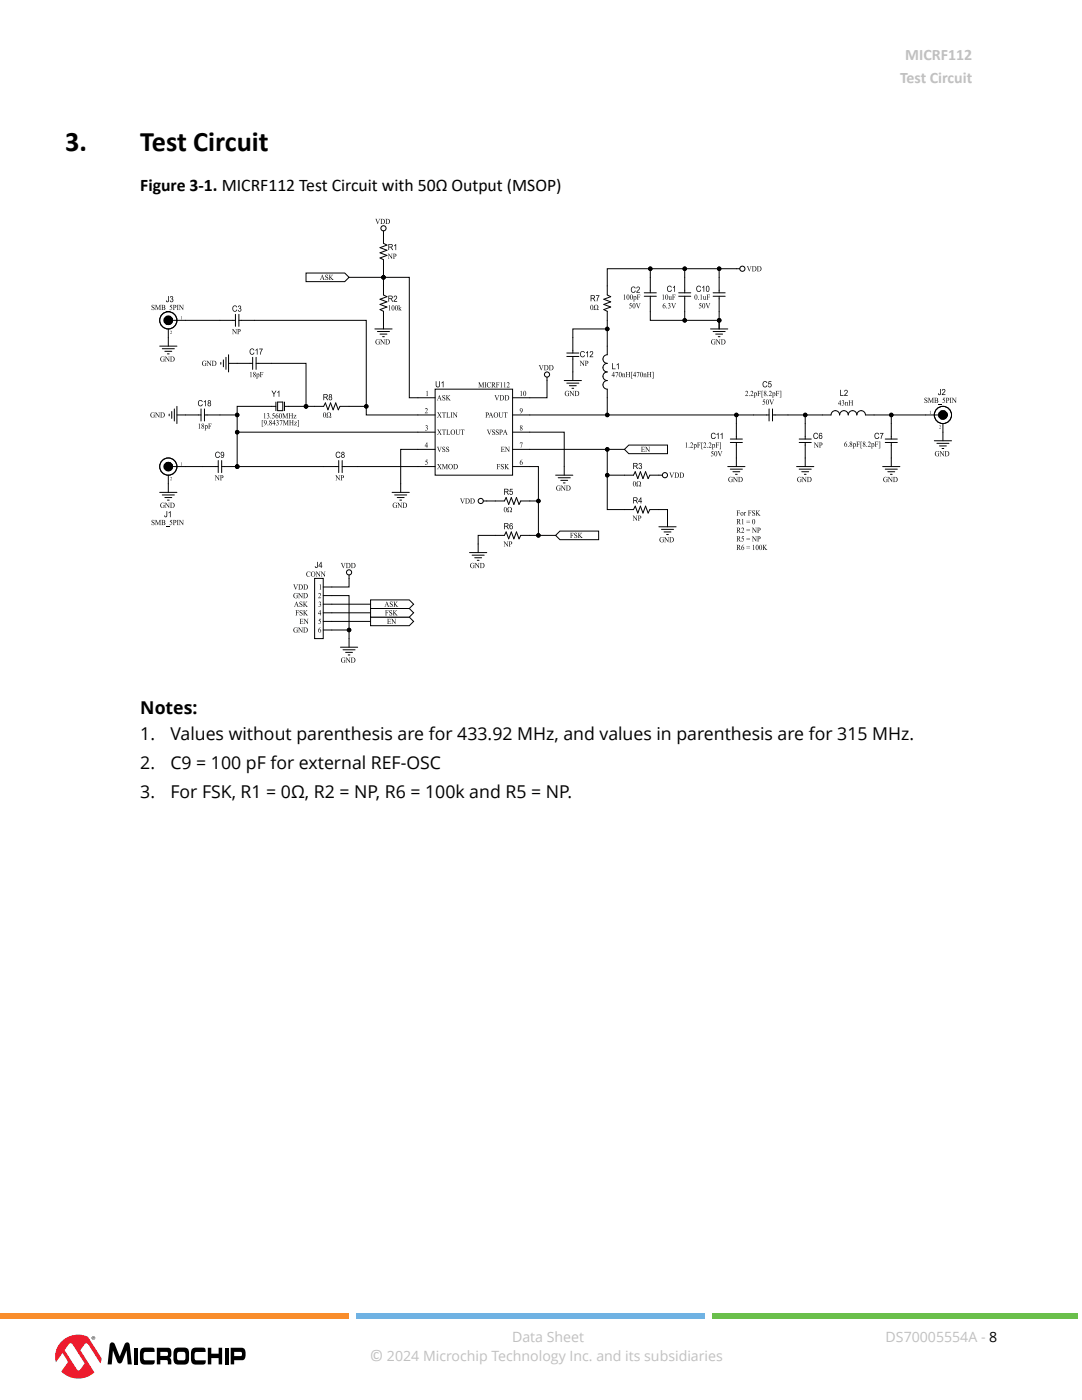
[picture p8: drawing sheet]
<svg xmlns="http://www.w3.org/2000/svg" width="216mm" height="279mm" viewBox="0 0 216 279" stroke-linecap="round" stroke-linejoin="round" font-family="sans-serif">
<defs><g id="words">
<g font-size="5.6">
<text x="13" y="30.2">3.</text>
<text x="28" y="30.2">Test Circuit</text>
</g>
<g font-size="3.5">
<text x="28" y="38.1">Figure 3-1. MICRF112 Test Circuit with 50Ω Output (MSOP)</text>
<text x="28" y="142.5">Notes:</text>
<text x="28" y="147.7">1.</text>
<text x="34" y="147.7">Values without parenthesis are for 433.92 MHz, and values in parenthesis are for 315 MHz.</text>
<text x="28" y="153.5">2.</text>
<text x="34" y="153.5">C9 = 100 pF for external REF-OSC</text>
<text x="28" y="159.2">3.</text>
<text x="34" y="159.2">For FSK, R1 = 0Ω, R2 = NP, R6 = 100k and R5 = NP.</text>
</g>
<g font-size="3.2" fill="#c0c0c0">
<text x="179.6" y="16.6">Test Circuit</text>
<text x="180.6" y="12">MICRF112</text>
<text x="73.8" y="271.7">©</text>
</g>
<g font-size="2.8" fill="#c0c0c0">
<text x="102.2" y="267.7">Data Sheet</text>
<text x="176.7" y="267.7">DS70005554A - 8</text>
<text x="77.2" y="271.7">2024 Microchip Technology Inc. and its subsidiaries</text>
</g>
</g></defs>
<g fill="#000">
<path d="M167.7 77.8h.1v1.1h.5v.1h-.6zM168.6 77.9a.4 .4 0 0 1 .5 .2 .4 .4 0 0 1-.3 .5l-.2 .3h.6v.1h-.8l.1-.3a.56 .56 0 0 0 .4-.8l-.4 .2zM34 95.2l.3 .1-.3 .5 .3-.1v.1h-.4l.3-.4-.1-.1-.1 .1zM36.1 92.4l.1-.1 .1 .6h-.2zM39.6 84.6l.2-.1v1l.1 .1h-.3l.1-.8zM39.6 80l.6-.1 .2 .3h-.1a.38 .38 0 0 0-.5-.2 .38 .38 0 0 0-.1 .6 .33 .33 0 0 0 .3 .4 .33 .33 0 0 0 .3-.4l.2 .1a.52 .52 0 0 1-.8 .3 .52 .52 0 0 1-.2-.7zM40.7 80.2l.4-.3v1.2h-.2v-1l-.2 .2zM41.5 84.5h.7v.3l-.4-.2v.4l.3-.1v.3l-.3-.1v.4l.1 .1h-.4l.2-.2-.1-.8zM65.3 82.4a.46 .46 0 0 1 .7 .1 .46 .46 0 0 1-.2 .7l.3-.1v.2h-.4v-.2a.36 .36 0 0 0 .2-.5 .36 .36 0 0 0-.5-.2l-.1 .5 .2 .4h-.4v-.2l.4 .1-.3-.3zM66.9 94.8h.2l.6 .8v-.7l-.1-.1h.3l-.1 .1v1l-.7-.8v.7l.2 .1h-.4l.2-.1v-.8zM67.1 90.3l.5-.1 .3 .3h-.1a.38 .38 0 0 0-.6-.2 .38 .38 0 0 0-.1 .6 .33 .33 0 0 0 .3 .4 .33 .33 0 0 0 .4-.4l.1 .1a.52 .52 0 0 1-.7 .3 .52 .52 0 0 1-.2-.7zM168.1 79.9l.3 .1-.1 .3a.31 .31 0 0 1 .1 .5 .31 .31 0 0 1-.4 0 .24 .24 0 0 0 .4-.1 .24 .24 0 0 0-.3-.3l.2-.1a.18 .18 0 0 0 0-.2 .18 .18 0 0 0-.2-.1l-.1 .1z"/>
<path d="M168.6 80.3l.5-.1 .2 .7h-.3v-.6l-.2 .1 .1 .5h-.3l.1-.4zM169.3 79.9h.4l-.1 .5h.4l-.1-.5h.4l-.2 .2v.7l.2 .1h-.4l.1-.5h-.4l.1 .5h-.4l.1-.2v-.7zM30.3 103.8l.5-.1v.4l-.2-.3-.2 .1a.34 .34 0 0 0 .3 .4 .33 .33 0 0 1 0 .4 .33 .33 0 0 1-.4 .1v-.3a.24 .24 0 0 0 .1 .3 .24 .24 0 0 0 .3-.2 .24 .24 0 0 0-.2-.3 .33 .33 0 0 1-.2-.5zM30.9 103.8h.3l.3 .8 .4-.8h.2l-.1 .1v.8l.1 .1h-.4l.2-.1v-.8l-.4 .9-.4-.9v.8l.2 .1h-.4l.2-.2v-.7zM33.2 102h.2v.8a.31 .31 0 0 1-.3 .4 .31 .31 0 0 1-.3-.3h.1l.1 .2 .2-.1zM33.1 105.1h.7zM33.6 102.3l.4-.3v1.2h-.1v-.9l-.3 .1zM34 103.8h.4l-.4 .2a.36 .36 0 0 1 .4 .5 .36 .36 0 0 1-.6 .2 .27 .27 0 0 0 .4-.1 .27 .27 0 0 0-.1-.4h-.2zM35.3 103.8h.4l-.2 .1v.8l.2 .1h-.4l.1-.2v-.7zM35.7 103.8h.2l.6 .7v-.6l-.1-.1h.3l-.1 .1v.9l-.7-.8v.7l.2 .1h-.4l.2-.1v-.8zM61.2 114.2l.7-.2v.4a.37 .37 0 0 0-.5-.3 .37 .37 0 0 0-.1 .6 .33 .33 0 0 0 .3 .3 .33 .33 0 0 0 .3-.2 .48 .48 0 0 1-.7 .2 .48 .48 0 0 1 0-.8zM63.3 112.1h.1v.9a.31 .31 0 0 1-.3 .4 .31 .31 0 0 1-.3-.4h.2v.2l.3-.1z"/>
<path d="M63 114.1h.2l.6 .7v-.6l-.1-.1h.3l-.2 .1v.9l-.6-.8v.7l.1 .1h-.3l.2-.1v-.8zM63.7 116.7l.3-.1v1l.1 .1h-.3l.1-.8zM64 114.1h.2l.6 .7v-.6l-.1-.1h.3l-.2 .1v.9l-.6-.8v.7l.1 .1h-.3l.2-.1v-.8zM63.6 118.4a.33 .33 0 0 1 .4 .2 .33 .33 0 0 1-.2 .4l-.2 .3 .5-.1-.1 .2h-.5a.54 .54 0 0 0 .2-.9l-.2 .1zM63.7 120.1h.3l-.1 .4a.31 .31 0 0 1 .2 .5 .31 .31 0 0 1-.5 0 .24 .24 0 0 0 .4-.1 .24 .24 0 0 0-.3-.3l.2-.1a.18 .18 0 0 0 0-.3 .18 .18 0 0 0-.2 0l-.1 .1zM63.7 123.5h.4l-.4 .3a.36 .36 0 0 1 .4 .4 .36 .36 0 0 1-.6 .2 .27 .27 0 0 0 .4-.1 .27 .27 0 0 0-.1-.4h-.2z"/>
<path d="M64.5 78.7h.5a.33 .33 0 0 1 .4 .2 .33 .33 0 0 1-.3 .4l.4 .6h-.2l-.5-.6h-.1v.6h-.2zM64.7 78.8v.4h.3a.21 .21 0 0 0 .2-.2 .21 .21 0 0 0-.2-.2z"/>
<path d="M65.7 78.7a.31 .31 0 0 1 .5 .1 .31 .31 0 0 1-.1 .4 .36 .36 0 0 1 .1 .6 .36 .36 0 0 1-.5 0 .36 .36 0 0 1 .1-.6l-.2-.2zM65.8 79a.18 .18 0 0 0 .3 0 .18 .18 0 0 0-.3 0zM65.7 79.5a.25 .25 0 0 0 .5 0 .25 .25 0 0 0-.5 0z"/>
<path d="M40.3 84.6a.25 .25 0 0 1 .4 0 .25 .25 0 0 1-.2 .4 .28 .28 0 0 1 .3 .3 .28 .28 0 0 1-.4 .2 .28 .28 0 0 1-.1-.4zM40.4 84.6v.3l.1 .1 .1-.2a.17 .17 0 0 0 0-.2 .17 .17 0 0 0-.2 0zM40.4 85.1a.21 .21 0 0 0-.1 .4 .2 .2 0 0 0 .3-.1z"/>
<path d="M40.8 84.9h.2v.1l.2-.1a.34 .34 0 0 1 .3 .4 .34 .34 0 0 1-.5 .2l.1 .4h-.3l.1-.2zM41.1 85v.5a.26 .26 0 0 0 .3-.3 .26 .26 0 0 0-.3-.2z"/>
<path d="M41.5 79.9a.31 .31 0 0 1 .5 .1 .31 .31 0 0 1-.1 .4 .36 .36 0 0 1 .2 .6 .36 .36 0 0 1-.6 0 .36 .36 0 0 1 .1-.6l-.1-.2zM41.6 80.2a.2 .2 0 0 0 .4 0 .2 .2 0 0 0-.4 0zM41.5 80.7a.25 .25 0 0 0 .5 0 .25 .25 0 0 0-.5 0z"/>
<path d="M64.6 82.3h.1a.52 .52 0 0 1 .4 .5 .52 .52 0 0 1-.5 .5l-.1-.5zM64.7 82.4l-.1 .6 .2 .3a.66 .66 0 0 0 .1-.9z"/>
<path d="M67.9 94.8h.4a.3 .3 0 0 1 .3 .4 .3 .3 0 0 1-.4 .2l.1 .5h-.4l.2-.2v-.8zM68.2 94.9v.4a.22 .22 0 0 0 .3-.2 .22 .22 0 0 0-.3-.2z"/>
<path d="M68.2 90.2a.31 .31 0 0 1 .5 .1 .31 .31 0 0 1-.1 .4 .36 .36 0 0 1 .1 .6 .36 .36 0 0 1-.6 0 .36 .36 0 0 1 .2-.6l-.2-.2zM68.2 90.5a.2 .2 0 0 0 .4 0 .2 .2 0 0 0-.4 0zM68.2 91a.25 .25 0 0 0 .5 0 .25 .25 0 0 0-.5 0z"/>
<path d="M167.6 79.9l.1 .6h.1l-.1 .4h-.1v-.2h-.4zM167.6 80l-.3 .5h.3z"/>
<path d="M32.2 103.8h.4a.27 .27 0 0 1 .3 .1 .27 .27 0 0 1-.1 .4 .28 .28 0 0 1 .2 .3 .28 .28 0 0 1-.4 .2h-.4l.1-.2v-.7zM32.4 103.8v.4a.24 .24 0 0 0 .4-.2 .24 .24 0 0 0-.4-.2zM32.4 104.3v.4a.25 .25 0 0 0 .4-.2 .25 .25 0 0 0-.4-.2z"/>
<path d="M34.5 103.8h.3a.3 .3 0 0 1 .4 .3 .3 .3 0 0 1-.4 .2l.1 .5h-.4l.1-.2v-.7zM34.8 103.8v.5a.22 .22 0 0 0 .2-.2 .22 .22 0 0 0-.2-.3z"/>
<path d="M62 114.5a.5 .5 0 0 1 1 0 .5 .5 0 0 1-1 0zM62.3 114.2l-.1 .4 .2 .4a.46 .46 0 0 0 .4-.4 .46 .46 0 0 0-.4-.5z"/>
<path d="M64 112.1h.2v.8h.1l-.1 .4h-.2v-.2h-.4zM64 112.4l-.3 .5h.3z"/>
<path d="M63.7 125.4l.4-.2-.4 .5a.3 .3 0 0 1 .4 .3 .3 .3 0 0 1-.5 .2l-.1-.4zM63.6 125.7v.2a.19 .19 0 0 0 .1 .3 .19 .19 0 0 0 .2-.1v-.4z"/>
<path d="M63.9 121.8l.1 .6h.1l-.1 .4h-.2v-.3h-.3zM63.8 121.9l-.3 .5h.3z"/>
</g>
<g fill="none" stroke="#000" stroke-width=".2">
<path d="M33.6 93.1h3.4M33.6 94.8v1.7M37 82.8h3.1M40.1 81.6v2.4M40.8 81.6v2.4M40.8 82.8h3.1M62.8 81.1h1.8l.3-.7 .5 1.4 .6-1.4 .5 1.4 .5-1.4 .5 1.4 .3-.7h1.8M64.5 93.1h3.1M67.6 91.9v2.4M68.3 91.9v2.4M68.3 93.1h3.1M164.1 82.8h1.7a.86 .86 0 0 1 .9-.8 .86 .86 0 0 1 .8 .8 .86 .86 0 0 1 .9-.8 .86 .86 0 0 1 .9 .8 .86 .86 0 0 1 .8-.8 .86 .86 0 0 1 .9 .8 .86 .86 0 0 1 .8-.8 .86 .86 0 0 1 .9 .8h1.7"/>
<path d="M62.8 115.4h1.7v12h-1.7zM64.5 117.1h1.7M64.5 118.9h1.7M64.5 120.6h1.7M64.5 122.3h1.7M64.5 124h1.7M64.5 125.7h1.7"/>
<circle cx="33.6" cy="93.1" r="1.72"/>
</g>
<circle cx="33.6" cy="93.1" r=".49" fill="none" stroke="#000" stroke-width=".91"/>
<path d="M86.8 77.7h15.5v17.1h-15.5z" fill-rule="evenodd" fill="#fff"/>
<g fill="none" stroke="#000" stroke-width=".2">
<path d="M76.5 57.1v1.8l.7 .3-1.4 .5 1.4 .5-1.4 .6 1.4 .5-1.4 .5 .7 .3v3.5M128.6 59.1h2.4M128.6 58.4h2.4M129.8 55.3v3.1M129.8 59.1v3.1M135.4 59.1h2.4M135.4 58.4h2.4M136.6 55.3v3.1M136.6 59.1v3.1M142.3 59.1h2.4M142.3 58.4h2.4M143.5 55.3v3.1"/>
<path d="M143.5 59.1v3.1M31.9 69.1h3.4M32.4 69.6h2.4M32.9 70.1h1.4M33.4 70.6h.4M33.6 65.6v3.5M33.6 63.9h13.4M44.1 72.3v.4M44.6 71.8v1.4M45.1 71.3v2.4M45.6 72.5h4.8M45.6 70.8v3.4"/>
<path d="M47 62.7v2.4M47.7 62.7v2.4M47.7 63.9h25.4v17.2M50.4 71.3v2.4M51.1 71.3v2.4M51.1 72.5h10v8.6M74.8 65.6h3.4M75.3 66.2h2.4M75.8 66.7h1.4M76.3 67.2h.4M83.4 79.4h3.4M86.8 77.7h15.5v17.1h-15.5z"/>
<path d="M102.3 79.4h3.4M121.2 69.1v1.7a.86 .86 0 0 0-.9 .9 .86 .86 0 0 0 .9 .8 .86 .86 0 0 0-.9 .9 .86 .86 0 0 0 .9 .8 .86 .86 0 0 0-.9 .9 .86 .86 0 0 0 .9 .8 .86 .86 0 0 0-.9 .9 .86 .86 0 0 0 .9 .9v1.7M31.9 98.3h3.4M32.4 98.8h2.4M32.9 99.3h1.4M33.4 99.8h.4M33.6 96.5v1.8M33.8 82.6v.4M34.3 82.1v1.4M34.8 81.6v2.4M35.3 82.8h1.7M35.3 81.1v3.4"/>
<path d="M37 93.1h6.5M43.5 91.9v2.4M43.9 82.8h3.4v3.4M44.2 91.9v2.4M44.2 93.1h20.3M55.1 81.1h-7.8v1.7M55.1 80.2v1.8M55.4 80.2h1v1.8h-1zM56.8 81.1h6M56.8 80.2v1.8M69.6 81.1h3.5v1.7h13.7M71.4 93.1h15.4"/>
<path d="M78.2 98.3h3.5M78.8 98.8h2.4M79.3 99.3h1.3M79.8 99.8h.3M86.8 89.7h-6.8v8.6M86.8 86.2h-39.5v6.9M102.3 82.8h3.4M102.3 86.2h3.4M102.3 89.7h3.4M102.3 93.1h3.4M145.7 88.3h2.4M145.7 87.6h2.4"/>
<path d="M146.9 84.5v3.1M146.9 88.3v3.1M176.6 88.3h2.4M176.6 87.6h2.4M177.8 84.5v3.1M177.8 88.3v3.1"/>
<circle cx="33.6" cy="63.9" r="1.72"/>
<circle cx="47.3" cy="82.8" r=".34"/>
<circle cx="47.3" cy="86.2" r=".34"/>
<circle cx="47.3" cy="93.1" r=".34"/>
<circle cx="61.1" cy="81.1" r=".34"/>
<circle cx="73.1" cy="81.1" r=".34"/>
</g>
<g fill="#000">
<path d="M33.6 59.1h.1v.8a.31 .31 0 0 1-.3 .4 .31 .31 0 0 1-.3-.3l.1-.1 .1 .3 .3-.1zM34 59.2a.31 .31 0 0 1 .5 0 .31 .31 0 0 1-.1 .4 .36 .36 0 0 1 0 .7 .36 .36 0 0 1-.5-.3h.1a.23 .23 0 0 0 .3 .1 .23 .23 0 0 0 .2-.2 .23 .23 0 0 0-.3-.2v-.1a.19 .19 0 0 0 .2-.2 .19 .19 0 0 0-.2-.2 .19 .19 0 0 0-.2 .2h-.1zM124.4 58.9l.3-.1v.9l.1 .1h-.4l.2-.7zM126 57.3l.5-.1 .3 .3-.1 .1a.38 .38 0 0 0-.6-.2 .38 .38 0 0 0-.1 .5 .33 .33 0 0 0 .3 .4 .33 .33 0 0 0 .4-.3h.1a.52 .52 0 0 1-.7 .4 .52 .52 0 0 1-.2-.8zM127.1 58.8h.6l.1 .2-.5-.2v.4l.3-.1v.4l-.3-.2v.4l.2 .1h-.4l.1-.2v-.7zM127.1 57.3a.4 .4 0 0 1 .6 .2 .4 .4 0 0 1-.3 .5l-.3 .3h.6v.1h-.7l.1-.3a.56 .56 0 0 0 .3-.8l-.4 .2zM132.2 58.9l.2-.1v.9l.1 .1h-.3l.1-.7zM133.2 57.2l.6-.2 .2 .4h-.1a.38 .38 0 0 0-.5-.2 .38 .38 0 0 0-.1 .6 .33 .33 0 0 0 .3 .3 .33 .33 0 0 0 .3-.3l.2 .1a.52 .52 0 0 1-.8 .3 .52 .52 0 0 1-.2-.8zM133.4 59.1h.2l.1 .6 .2-.1-.1-.5h.2l.1 .6-.5 .1zM134.1 58.8h.7v.2l-.4-.2v.4l.3-.1v.4l-.3-.2v.4l.1 .1h-.4l.1-.2v-.7zM134.3 57.3l.4-.3v1.2h-.1v-.9l-.3 .2zM139.7 58.9l.3-.1v.9l.1 .1h-.4l.2-.7z"/>
<path d="M139.1 57.2l.5-.2 .3 .4h-.2a.38 .38 0 0 0-.5-.2 .38 .38 0 0 0-.1 .6 .33 .33 0 0 0 .3 .3 .33 .33 0 0 0 .4-.3l.1 .1a.52 .52 0 0 1-.7 .3 .52 .52 0 0 1-.2-.8zM140.1 57.3l.4-.3v1.2h-.1v-.9l-.3 .2zM140.3 59.1h.2l.1 .6 .1-.1-.1-.5h.2l.1 .6-.5 .1zM141 58.8h.7v.2l-.5-.2v.4l.4-.1v.4l-.4-.2v.4l.2 .1h-.4l.1-.2v-.7zM30.3 60.9l.5-.1v.4l-.2-.3h-.2a.34 .34 0 0 0 .3 .5 .33 .33 0 0 1 0 .4 .33 .33 0 0 1-.4 0v-.3a.24 .24 0 0 0 .1 .4 .24 .24 0 0 0 .3-.2 .24 .24 0 0 0-.2-.3 .33 .33 0 0 1-.2-.5zM30.9 60.8h.3l.3 .8 .4-.8h.2l-.1 .2v.8l.1 .1h-.4l.2-.1v-.8l-.4 .9-.4-.9v.8l.2 .1h-.4l.2-.2v-.7zM32.1 71.3l.7-.2v.3a.38 .38 0 0 0-.5-.2 .38 .38 0 0 0-.2 .6 .34 .34 0 0 0 .2 .3 .34 .34 0 0 0 .4 0l-.1-.5h.3l-.1 .5a.54 .54 0 0 1-.7-.1 .54 .54 0 0 1 0-.7zM32.9 71.1h.2l.6 .8v-.7l-.1-.1h.3l-.1 .2v.9l-.7-.8v.7l.2 .1h-.4l.2-.1v-.8zM33.1 62.1l.7 .1zM34 66.1h.3l-.3 .5 .3-.1v.1h-.4l.3-.4-.1-.1-.1 .1zM34 60.8h.4l-.4 .3a.36 .36 0 0 1 .4 .4 .36 .36 0 0 1-.6 .3 .27 .27 0 0 0 .4-.1 .27 .27 0 0 0-.1-.4l-.2-.1zM35.3 60.8h.4l-.2 .2v.8l.2 .1h-.4l.1-.2v-.7z"/>
<path d="M35.7 60.8h.2l.6 .8v-.7l-.1-.1h.3l-.1 .2v.9l-.7-.8v.7l.2 .1h-.4l.2-.1v-.8zM36.1 63.2l.1-.1 .1 .6h-.2zM40.4 72.1l.7-.1v.3a.38 .38 0 0 0-.5-.2 .38 .38 0 0 0-.1 .5 .34 .34 0 0 0 .1 .4 .34 .34 0 0 0 .4-.1l-.1-.4h.3l-.1 .5a.54 .54 0 0 1-.7-.1 .54 .54 0 0 1 0-.8zM41.2 72h.3l.5 .8v-.7l-.1-.1h.3l-.1 .1v.9l-.6-.8v.7l.1 .1h-.3l.1-.1v-.8zM46.3 65.7h.2l.6 .7v-.6l-.1-.1h.3l-.1 .1-.1 .9-.6-.8v.7l.1 .1h-.3l.2-.1v-.8zM46.5 61.1l.5-.1 .3 .3h-.1a.38 .38 0 0 0-.6-.1 .38 .38 0 0 0-.1 .5 .33 .33 0 0 0 .3 .4 .33 .33 0 0 0 .4-.3h.1a.52 .52 0 0 1-.7 .4 .52 .52 0 0 1-.2-.8zM47.6 61.1a.31 .31 0 0 1 .4 0 .31 .31 0 0 1 0 .4 .36 .36 0 0 1 0 .6 .36 .36 0 0 1-.5-.2l.1-.1a.23 .23 0 0 0 .3 .2 .23 .23 0 0 0 .1-.3 .23 .23 0 0 0-.3-.1v-.1a.19 .19 0 0 0 .3-.2 .19 .19 0 0 0-.2-.2 .19 .19 0 0 0-.2 .2h-.1zM49.9 74.3l.2-.1v1l.2 .1h-.4l.1-.8zM49.9 69.7l.6-.1 .2 .3h-.1a.38 .38 0 0 0-.5-.2 .38 .38 0 0 0-.1 .6 .33 .33 0 0 0 .3 .4 .33 .33 0 0 0 .3-.4l.2 .1a.52 .52 0 0 1-.7 .3 .52 .52 0 0 1-.3-.7zM51 69.9l.4-.3v1.2h-.2v-1l-.2 .2zM51.7 69.6h.7l-.4 1.2h-.1v-.4l.4-.7h-.6zM51.8 74.2h.7v.3l-.4-.2v.4l.3-.1v.3l-.3-.1v.4l.1 .1h-.4l.2-.2v-.8z"/>
<path d="M54.2 78h.1l.4 .5 .3-.5h.2l-.5 .7v.5h-.1v-.5zM55.3 78.3l.4-.3v1.2h-.1v-1l-.3 .2zM75 67.9l.7-.2v.3a.38 .38 0 0 0-.5-.2 .38 .38 0 0 0-.1 .6 .34 .34 0 0 0 .1 .3 .34 .34 0 0 0 .4 0l-.1-.5h.3l-.1 .5a.54 .54 0 0 1-.7-.1 .54 .54 0 0 1 0-.7zM75.8 67.7h.3l.5 .8v-.7l-.1-.1h.3l-.1 .1v1l-.6-.9v.7l.1 .1h-.3l.1-.1v-.7zM77.5 61l.3-.1v1l.1 .1h-.3l.1-.8zM78.7 59.1a.4 .4 0 0 1 .5 .2 .4 .4 0 0 1-.3 .5l-.2 .3h.5v.1h-.7l.1-.3a.56 .56 0 0 0 .4-.8l-.4 .2zM79.5 61l.2-.1v.7l.2-.3h.2l-.3 .2 .4 .5h-.3l-.2-.4 .1 .4h-.3l.1-.2zM85 78.1l.3-.1v1h.1h-.3l.1-.7zM86.9 76.1h.2v.7a.29 .29 0 0 0 .2 .4 .29 .29 0 0 0 .3-.2l.1-.9h.1v.7a.44 .44 0 0 1-.4 .5 .44 .44 0 0 1-.5-.5zM88.1 76.4l.4-.3v1.2h-.1v-1l-.3 .2zM88.3 78.9h.5v.3l-.2-.3-.2 .1a.34 .34 0 0 0 .4 .4 .33 .33 0 0 1-.1 .4 .33 .33 0 0 1-.4 .1v-.3a.24 .24 0 0 0 .1 .3 .24 .24 0 0 0 .3-.2 .24 .24 0 0 0-.2-.2 .33 .33 0 0 1-.2-.6zM89 78.9h.4l-.2 .5 .4-.4-.1-.1h.3l-.4 .4 .6 .6h-.5l.1-.1-.4-.4 .2 .5h-.4l.1-.2v-.7z"/>
<path d="M95.4 76.3h.3l.3 .8 .4-.8h.2l-.1 .2v.7l.1 .1h-.4l.1-.1 .1-.7-.4 .8-.4-.8v.7l.2 .1h-.4l.2-.2v-.7zM96.7 76.3h.4l-.2 .2v.7l.2 .1h-.4l.1-.2v-.7zM97.3 76.4l.6-.1v.3a.37 .37 0 0 0-.5-.2 .37 .37 0 0 0-.1 .6 .33 .33 0 0 0 .3 .3 .33 .33 0 0 0 .3-.2 .48 .48 0 0 1-.7 .1 .48 .48 0 0 1 .1-.8zM98.9 76.3h.7v.2l-.4-.1v.4l.3-.2v.4l-.3-.2v.4l.1 .1h-.4l.2-.2v-.7zM98.7 78.9h.3l-.1 .1 .3 .7 .2-.7-.1-.1h.3l-.4 1zM99.8 76.4l.3-.1v1h.1h-.3l.1-.7zM100.5 76.4l.3-.1v1h.1h-.4l.2-.7zM101.2 76.4a.33 .33 0 0 1 .5 .1 .33 .33 0 0 1-.3 .5l-.2 .2 .5-.1-.1 .2h-.5a.54 .54 0 0 0 .2-.9l-.2 .2zM103.8 78.1l.3-.1v1h.1h-.4l.2-.7zM122.1 72.5h.2v1h.5v.2h-.7zM122.9 74.2h.5l-.4 1.1 .2-.9-.4 .1zM123 72.8l.4-.3v1.2h-.1v-1l-.3 .2z"/>
<path d="M124.1 74.6h.5l.2 .7h-.3v-.7l-.2 .1 .1 .6h-.3l.1-.5zM124.8 74.2h.4l-.1 .5h.4l-.1-.5h.4l-.2 .2 .1 .8 .1 .1h-.4l.1-.5h-.4l.1 .5h-.4l.2-.2v-.7zM125.7 60.5h.4l-.4 .3a.36 .36 0 0 1 .4 .4 .36 .36 0 0 1-.6 .2 .27 .27 0 0 0 .4-.1 .27 .27 0 0 0-.1-.4h-.2zM125.9 74.2h.3l-.2 .1v1.2l.2 .1h-.3zM127.1 74.2h.5l-.3 1.1 .2-.9-.5 .1zM126.9 60.5h.3l-.1 .2 .3 .6 .2-.6v-.2h.2l-.4 1.1zM128.4 74.6h.5l.1 .7h-.3v-.7l-.1 .1 .1 .6h-.3l.1-.5zM129.1 74.2h.4l-.2 .5h.5l-.2-.5h.4l-.1 .2v.8l.1 .1h-.4l.2-.5h-.5l.2 .5h-.4l.1-.2v-.7zM130.1 74.2h.3v1.4h-.3l.2-.1v-1.2zM133.4 60.5l.3 .1-.1 .3a.31 .31 0 0 1 .2 .5 .31 .31 0 0 1-.5 0 .24 .24 0 0 0 .4-.1 .24 .24 0 0 0-.3-.3l.2-.1a.18 .18 0 0 0 0-.2 .18 .18 0 0 0-.2-.1l-.1 .1zM133.9 60.5h.4l-.1 .2 .3 .6 .2-.6-.1-.2h.3l-.5 1.1zM139.6 60.5h.4l-.4 .3a.36 .36 0 0 1 .4 .4 .36 .36 0 0 1-.6 .2 .27 .27 0 0 0 .4-.1 .27 .27 0 0 0-.1-.4h-.2z"/>
<path d="M140.8 60.5h.4l-.1 .2 .2 .6 .3-.6-.1-.2h.2l-.4 1.1zM30.1 82.4l.7-.1v.3a.38 .38 0 0 0-.5-.2 .38 .38 0 0 0-.1 .5 .34 .34 0 0 0 .1 .4 .34 .34 0 0 0 .4-.1l-.1-.4h.3l-.1 .5a.54 .54 0 0 1-.7-.1 .54 .54 0 0 1 0-.8zM30.9 82.3h.3l.5 .8v-.7l-.1-.1h.3l-.1 .1v.9l-.7-.8 .1 .7 .1 .1h-.3l.1-.1v-.8zM42.8 94.8h.3l.6 .8-.1-.7-.1-.1h.3l-.1 .1v1l-.6-.8v.7l.1 .1h-.3l.1-.1v-.8zM43.1 90.3l.5-.1 .3 .3h-.2a.38 .38 0 0 0-.5-.2 .38 .38 0 0 0-.1 .6 .33 .33 0 0 0 .3 .4 .33 .33 0 0 0 .3-.4l.2 .1a.52 .52 0 0 1-.7 .3 .52 .52 0 0 1-.3-.7zM52.2 83.8h.3l-.2 .1v1.2l.2 .1h-.3zM52.6 82.6l.3-.1v.9l.1 .1h-.3l.1-.7zM53.3 82.5h.4l-.1 .4a.31 .31 0 0 1 .1 .5 .31 .31 0 0 1-.5 0 .24 .24 0 0 0 .4-.1 .24 .24 0 0 0-.2-.3l.1-.1a.18 .18 0 0 0 .1-.2 .18 .18 0 0 0-.3-.1l-.1 .1zM54.5 82.5h.3l-.4 .2a.36 .36 0 0 1 .4 .5 .36 .36 0 0 1-.5 .2 .27 .27 0 0 0 .4-.1 .27 .27 0 0 0-.2-.4h-.2zM55.2 83.9h.3l-.1 .4a.31 .31 0 0 1 .2 .4 .31 .31 0 0 1-.5 .1 .24 .24 0 0 0 .4-.1 .24 .24 0 0 0-.3-.3l.2-.1a.18 .18 0 0 0 0-.3 .18 .18 0 0 0-.2 0h-.1zM55.9 83.9h.5l-.4 1 .3-.9-.5 .1zM56.3 82.5h.3l.3 .8 .3-.8h.3l-.1 .2v.7l.1 .1h-.4l.1-.1v-.8l-.3 .9-.4-.9v.8l.1 .1h-.3l.2-.2-.1-.7z"/>
<path d="M56.4 83.9h.3l.3 .8 .4-.8h.2l-.1 .1v.8l.1 .1h-.4l.2-.1v-.8l-.4 .9-.4-.9v.8l.2 .1h-.4l.2-.2v-.7zM57.6 82.5h.4l-.2 .5h.4l-.1-.5h.4l-.1 .2v.7l.1 .1h-.4l.1-.5h-.4l.2 .5h-.4l.1-.2v-.7zM57.7 83.9h.4l-.2 .4h.5l-.2-.4h.4l-.1 .1v.8l.1 .1h-.4l.2-.5h-.5l.2 .5h-.4l.1-.2v-.7zM58.6 82.8h.5l-.4 .6h.3l.1-.1v.2h-.5l.4-.6-.4 .1zM58.7 84.2h.6l-.5 .6h.4v-.1v.2h-.5l.4-.7-.4 .2zM59.3 83.8h.3v1.4h-.3l.2-.1v-1.2zM85 84.9h.3l-.1 .4a.31 .31 0 0 1 .1 .5 .31 .31 0 0 1-.4 0 .24 .24 0 0 0 .4-.1 .24 .24 0 0 0-.3-.3l.2-.1a.18 .18 0 0 0 0-.2 .18 .18 0 0 0-.2-.1l-.1 .1zM85 91.7h.4l-.4 .3a.36 .36 0 0 1 .4 .4 .36 .36 0 0 1-.6 .3 .27 .27 0 0 0 .4-.1 .27 .27 0 0 0-.1-.4l-.2-.1zM84.9 81.5a.33 .33 0 0 1 .4 .2 .33 .33 0 0 1-.2 .4l-.2 .3 .5-.1-.1 .2-.5-.1a.54 .54 0 0 0 .2-.9l-.2 .2zM87.2 82.3h.4l-.1 .1 .2 .3 .2-.3-.1-.1h.3l-.4 .5 .5 .5h-.4v-.1l-.1-.3-.3 .3 .1 .1h-.3l.4-.5zM87.2 85.7h.4l-.1 .1 .2 .3 .2-.3-.1-.1h.3l-.4 .5 .5 .6h-.4v-.1l-.1-.4-.3 .4 .1 .1h-.3l.4-.5zM87.2 92.6h.4l-.1 .1 .2 .3 .2-.3-.1-.1h.3l-.4 .5 .5 .5h-.4v-.1l-.1-.3-.3 .3 .1 .1h-.3l.4-.5z"/>
<path d="M87.2 89.2h.4l-.1 .1 .2 .7 .3-.7-.1-.1h.3l-.5 1zM88.2 92.6h.3l.3 .8 .3-.8h.3l-.2 .2v.7l.2 .1h-.4l.1-.1v-.7l-.3 .8-.4-.8v.7l.1 .1h-.3l.1-.1v-.8zM88.3 89.2h.5v.3l-.2-.3-.2 .1a.34 .34 0 0 0 .4 .4 .33 .33 0 0 1-.1 .4 .33 .33 0 0 1-.4 .1v-.3a.24 .24 0 0 0 .1 .3 .24 .24 0 0 0 .3-.2 .24 .24 0 0 0-.2-.2 .33 .33 0 0 1-.2-.6zM88.2 82.3h.8v.2l-.3-.1v.8l.1 .1h-.4l.1-.1v-.8l-.3 .1zM88.2 85.7h.8v.3l-.3-.2v.9l.1 .1h-.4l.1-.1v-.9l-.3 .2zM89.1 89.2h.5v.3l-.2-.3-.2 .1a.34 .34 0 0 0 .3 .4 .33 .33 0 0 1 0 .4 .33 .33 0 0 1-.4 .1v-.3a.24 .24 0 0 0 .1 .3 .24 .24 0 0 0 .3-.2 .24 .24 0 0 0-.2-.2 .33 .33 0 0 1-.2-.6zM89 82.3h.5l-.2 .1v.8h.4l.1-.2v.3h-.8l.2-.2v-.7zM89 85.7h.5l-.2 .2v.8h.4l.1-.2v.3h-.8l.2-.2v-.8zM89.9 82.3h.4l-.1 .2v.7l.1 .1h-.4l.1-.2v-.7zM90.3 82.3h.3l.5 .8v-.7l-.1-.1h.3l-.1 .1v.9l-.6-.8v.7l.1 .1h-.3l.1-.1v-.8zM90.9 85.7h.4l-.2 .2 .2 .8a.29 .29 0 0 0 .3-.1 .29 .29 0 0 0 .1-.3v-.5l-.2-.1h.4l-.2 .2v.4a.37 .37 0 0 1-.3 .5 .37 .37 0 0 1-.4-.5v-.5zM91.9 85.7h.8v.3l-.3-.2v.9l.1 .1h-.4l.1-.1v-.9l-.3 .2z"/>
<path d="M97.1 85.7h.4l-.1 .2 .3 .7 .2-.7-.1-.2h.3l-.4 1.1zM98.3 85.8l.4-.1v.4l-.1-.3h-.3a.34 .34 0 0 0 .4 .5 .33 .33 0 0 1-.1 .4 .33 .33 0 0 1-.4 0v-.3a.24 .24 0 0 0 .1 .4 .24 .24 0 0 0 .3-.2 .24 .24 0 0 0-.1-.3 .33 .33 0 0 1-.2-.5zM99.1 92.6h.7v.2l-.4-.1v.4l.3-.2v.4l-.3-.2v.5h.1h-.4l.1-.2v-.7zM99 85.8l.5-.1v.4l-.2-.3h-.2a.34 .34 0 0 0 .3 .5 .33 .33 0 0 1 0 .4 .33 .33 0 0 1-.4 0v-.3a.24 .24 0 0 0 .1 .4 .24 .24 0 0 0 .3-.2 .24 .24 0 0 0-.2-.3 .33 .33 0 0 1-.2-.5zM99.5 82.3h.4l-.2 .2 .2 .8a.29 .29 0 0 0 .3-.1 .29 .29 0 0 0 .1-.3l-.1-.5-.1-.1h.3l-.1 .1v.5a.37 .37 0 0 1-.4 .5 .37 .37 0 0 1-.3-.5v-.5zM99.9 89.2h.7v.2l-.1-.2h-.3v.4l.4-.1v.3l-.4-.1v.4h.3l.2-.2-.1 .3h-.7l.2-.2v-.7zM100 92.7l.5-.1v.3l-.2-.2h-.2a.34 .34 0 0 0 .3 .5 .33 .33 0 0 1 0 .4 .33 .33 0 0 1-.4 0v-.3a.24 .24 0 0 0 .1 .3 .24 .24 0 0 0 .3-.1 .24 .24 0 0 0-.2-.3 .33 .33 0 0 1-.2-.5zM100.7 89.2h.3l.5 .7v-.6l-.1-.1h.3l-.1 .1v.9l-.6-.8v.7l.1 .1h-.3l.1-.1v-.8zM100.6 92.6h.4l-.1 .5 .3-.4v-.1h.3l-.5 .5 .6 .5h-.4l.1-.1-.4-.4 .1 .5h-.4l.2-.2v-.7zM100.5 82.3h.8v.2l-.3-.1v.8l.1 .1h-.4l.1-.1v-.8l-.3 .1zM103.8 88.3h.5l-.3 1.1 .2-1-.5 .2zM136.8 88.4l.2-.1v1h.2h-.4l.1-.7z"/>
<path d="M137.8 88.4a.33 .33 0 0 1 .5 .1 .33 .33 0 0 1-.2 .5l-.3 .2 .5-.1-.1 .2h-.5a.54 .54 0 0 0 .3-.9l-.3 .2zM139.1 88.3h.7v.2l-.5-.1v.4l.4-.2v.4l-.4-.2 .1 .5h.1h-.4l.1-.1v-.8zM140 88.3h.2l-.1 .1v1.2h.1h-.2zM140.4 88.4a.33 .33 0 0 1 .5 .1 .33 .33 0 0 1-.2 .5l-.2 .2 .4-.1v.2h-.6a.54 .54 0 0 0 .3-.9l-.2 .2zM141.5 88.4a.33 .33 0 0 1 .4 .1 .33 .33 0 0 1-.2 .5l-.2 .2 .5-.1-.1 .2h-.5a.54 .54 0 0 0 .2-.9l-.2 .2zM142.1 90h.3l-.4 .3a.36 .36 0 0 1 .4 .4 .36 .36 0 0 1-.5 .3 .27 .27 0 0 0 .3-.2 .27 .27 0 0 0-.1-.3l-.2-.1zM142 86.5l.5-.1 .3 .3-.1 .1a.38 .38 0 0 0-.6-.2 .38 .38 0 0 0-.1 .5 .33 .33 0 0 0 .3 .4 .33 .33 0 0 0 .4-.3h.1a.52 .52 0 0 1-.7 .4 .52 .52 0 0 1-.2-.8zM142.8 88.3h.6l.1 .2-.5-.1v.4l.3-.2v.4l-.3-.2v.5h.2h-.4l.1-.1v-.8zM143 86.7l.4-.3v1.2h-.1v-1l-.3 .2zM143.6 88.3h.3v1.3h-.3h.2v-1.2zM143.2 90h.4l-.1 .2 .2 .6 .3-.6-.1-.2h.3l-.5 1.1zM143.8 86.7l.4-.3v1.2h-.2v-1l-.2 .2z"/>
<path d="M170.9 88.1h.6l.1 .3-.5-.2v.4l.3-.1v.3l-.3-.1v.4l.2 .1h-.4l.1-.2v-.8zM171.7 88.1h.3l-.2 .1v1.2l.2 .1h-.3zM173.3 88.2a.33 .33 0 0 1 .4 .2 .33 .33 0 0 1-.2 .4l-.2 .3 .5-.1-.1 .2-.6-.1a.54 .54 0 0 0 .3-.9l-.2 .2zM174.5 88.1h.7v.3l-.4-.2v.4l.3-.1v.3l-.3-.1v.4l.1 .1h-.4l.2-.2v-.8zM174.6 86.5l.5-.1 .3 .3-.1 .1a.38 .38 0 0 0-.6-.2 .38 .38 0 0 0-.1 .5 .33 .33 0 0 0 .4 .4 .33 .33 0 0 0 .3-.3h.1a.52 .52 0 0 1-.7 .4 .52 .52 0 0 1-.2-.8zM175.3 88.1h.3v1.4h-.3l.2-.1v-1.2zM175.6 86.4h.7l-.4 1.2h-.2l.1-.4 .3-.7h-.5zM32.1 100.5l.7-.2v.3a.38 .38 0 0 0-.5-.2 .38 .38 0 0 0-.2 .6 .34 .34 0 0 0 .2 .3 .34 .34 0 0 0 .4 0l-.1-.5h.3l-.1 .5a.54 .54 0 0 1-.7-.1 .54 .54 0 0 1 0-.7zM32.9 100.3h.2l.6 .8v-.7l-.1-.1h.3l-.1 .1v1l-.7-.9v.8l.2 .1h-.4l.2-.2v-.7zM78.5 100.5l.6-.2 .1 .3a.38 .38 0 0 0-.6-.2 .38 .38 0 0 0-.1 .6 .34 .34 0 0 0 .2 .3 .34 .34 0 0 0 .3 0l-.1-.5h.4l-.1 .5a.54 .54 0 0 1-.8-.1 .54 .54 0 0 1 .1-.7zM79.3 100.3h.2l.6 .8v-.7l-.2-.1h.4l-.2 .1v1l-.6-.9v.8l.1 .1h-.3l.1-.2v-.7z"/>
<path d="M125.2 58.8a.52 .52 0 0 1 .4 .5 .52 .52 0 0 1-.4 .5l-.2-.5zM125.2 58.9v.6l.1 .3a.66 .66 0 0 0 .1-.9z"/>
<path d="M125.9 58.8a.52 .52 0 0 1 .4 .5 .52 .52 0 0 1-.4 .5l-.2-.5zM125.9 58.9l-.1 .6 .2 .3a.66 .66 0 0 0 .1-.9z"/>
<path d="M126.3 59.2l.3-.1v.2l.1-.2a.34 .34 0 0 1 .3 .4 .34 .34 0 0 1-.4 .3l.1 .3h-.4l.1-.1zM126.6 59.3l.1 .5a.26 .26 0 0 0 .2-.3 .26 .26 0 0 0-.3-.2z"/>
<path d="M132.9 58.8h.1a.52 .52 0 0 1 .3 .5 .52 .52 0 0 1-.4 .5l-.2-.5zM133 58.9l-.1 .6 .1 .3a.66 .66 0 0 0 .1-.9z"/>
<path d="M138.7 58.8h.1a.52 .52 0 0 1 .4 .5 .52 .52 0 0 1-.5 .5l-.1-.5zM138.8 58.9l-.1 .6 .2 .3a.66 .66 0 0 0 .1-.9z"/>
<path d="M141 57.1a.41 .41 0 0 1 .5 .1 .41 .41 0 0 1 .1 .4 .41 .41 0 0 1-.4 .7 .41 .41 0 0 1-.3-.7zM141.1 57.2a.55 .55 0 0 0 .2 .9 .55 .55 0 0 0-.2-.9z"/>
<path d="M32.2 60.8h.4a.27 .27 0 0 1 .3 .2 .27 .27 0 0 1-.1 .3 .28 .28 0 0 1 .2 .4 .28 .28 0 0 1-.4 .2h-.4l.1-.2v-.7zM32.4 60.9v.4a.24 .24 0 0 0 .4-.2 .24 .24 0 0 0-.4-.2zM32.4 61.4v.4a.25 .25 0 0 0 .4-.2 .25 .25 0 0 0-.4-.2z"/>
<path d="M33.9 71.1h.4a.51 .51 0 0 1 .6 .5 .51 .51 0 0 1-.6 .6h-.4l.2-.2v-.7zM34.2 71.2v.9a.44 .44 0 0 0 .5-.4 .44 .44 0 0 0-.5-.5z"/>
<path d="M34.5 60.8h.3a.3 .3 0 0 1 .4 .4 .3 .3 0 0 1-.4 .2l.1 .5h-.4l.1-.2v-.7zM34.8 60.9v.4a.22 .22 0 0 0 .2-.2 .22 .22 0 0 0-.2-.2z"/>
<path d="M42.3 72h.3a.51 .51 0 0 1 .6 .5 .51 .51 0 0 1-.5 .5h-.4l.1-.2v-.7zM42.5 72.1v.9a.44 .44 0 0 0 .5-.5 .44 .44 0 0 0-.5-.4z"/>
<path d="M47.3 65.7h.4a.3 .3 0 0 1 .3 .3 .3 .3 0 0 1-.4 .2l.1 .5h-.4l.1-.2v-.7zM47.6 65.7v.5a.22 .22 0 0 0 .3-.3 .22 .22 0 0 0-.3-.2z"/>
<path d="M50.6 74.3a.25 .25 0 0 1 .4 0 .25 .25 0 0 1-.2 .4 .28 .28 0 0 1 .3 .3 .28 .28 0 0 1-.4 .2 .28 .28 0 0 1-.1-.4zM50.7 74.3v.3l.1 .1 .1-.2a.17 .17 0 0 0 0-.2 .17 .17 0 0 0-.2 0zM50.7 74.8a.21 .21 0 0 0-.1 .4 .2 .2 0 0 0 .3-.1z"/>
<path d="M51.1 74.6h.2v.1l.2-.1a.34 .34 0 0 1 .3 .4 .34 .34 0 0 1-.5 .2l.1 .4h-.3l.1-.2zM51.4 74.7v.5a.26 .26 0 0 0 .3-.3 .26 .26 0 0 0-.3-.2z"/>
<path d="M76.9 67.7h.3a.51 .51 0 0 1 .6 .5 .51 .51 0 0 1-.5 .5h-.4l.1-.1v-.8zM77.1 67.8v.9a.44 .44 0 0 0 .5-.5 .44 .44 0 0 0-.5-.4z"/>
<path d="M77.5 59h.5a.33 .33 0 0 1 .4 .3 .33 .33 0 0 1-.3 .4l.4 .5h-.2l-.5-.5h-.2v.5h-.1zM77.6 59.1v.4h.3a.21 .21 0 0 0 .3-.1 .21 .21 0 0 0-.2-.3z"/>
<path d="M78.3 61l.1-.1a.52 .52 0 0 1 .3 .6 .52 .52 0 0 1-.4 .4l-.2-.4zM78.3 61v.7l.1 .2a.66 .66 0 0 0 .1-.9z"/>
<path d="M79 61l.1-.1a.52 .52 0 0 1 .3 .6 .52 .52 0 0 1-.4 .4l-.2-.4zM79 61v.7l.1 .2a.66 .66 0 0 0 .1-.9z"/>
<path d="M87.7 78.9l.5 1h-.4v-.3h-.4l.1 .3h-.3zM87.6 79.1l-.1 .4h.3z"/>
<path d="M98 76.3h.4a.28 .28 0 0 1 .3 .2 .28 .28 0 0 1-.2 .3l.4 .5h-.2l-.3-.5-.1 .4 .1 .1h-.4l.2-.2v-.7zM98.3 76.4v.4a.22 .22 0 0 0 .3-.2 .22 .22 0 0 0-.3-.2z"/>
<path d="M99.7 78.9h.3a.51 .51 0 0 1 .6 .5 .51 .51 0 0 1-.5 .5h-.4l.1-.2v-.7zM99.9 79v.8a.44 .44 0 0 0 .5-.4 .44 .44 0 0 0-.5-.4z"/>
<path d="M100.7 78.9h.3a.51 .51 0 0 1 .6 .5 .51 .51 0 0 1-.5 .5h-.4l.1-.2v-.7zM100.9 79v.8a.44 .44 0 0 0 .5-.4 .44 .44 0 0 0-.5-.4z"/>
<path d="M104.6 78a.52 .52 0 0 1 .4 .5 .52 .52 0 0 1-.4 .5l-.2-.5zM104.6 78.1l-.1 .6 .2 .3a.66 .66 0 0 0 .1-.9z"/>
<path d="M122.5 74.2l.1 .7h.1l-.1 .4h-.2v-.3h-.3zM122.4 74.4l-.3 .5h.3z"/>
<path d="M123.6 74.3l.1-.1a.52 .52 0 0 1 .4 .6 .52 .52 0 0 1-.5 .4l-.1-.4zM123.7 74.3l-.1 .7 .2 .2a.66 .66 0 0 0 .1-.9z"/>
<path d="M126.4 60.5a.52 .52 0 0 1 .4 .5 .52 .52 0 0 1-.4 .5l-.2-.5zM126.4 60.6v.6l.1 .3a.66 .66 0 0 0 .1-.9z"/>
<path d="M126.7 74.2l.1 .7h.1l-.1 .4h-.1v-.3h-.4zM126.7 74.4l-.3 .5h.3z"/>
<path d="M127.9 74.3v-.1a.52 .52 0 0 1 .4 .6 .52 .52 0 0 1-.4 .4l-.2-.4zM127.9 74.3v.7l.1 .2a.66 .66 0 0 0 .1-.9z"/>
<path d="M132.4 60.6l.4-.1-.4 .5a.3 .3 0 0 1 .4 .2 .3 .3 0 0 1-.5 .3l-.1-.4zM132.4 61l-.1 .2a.19 .19 0 0 0 .1 .2 .19 .19 0 0 0 .3 0l-.1-.4z"/>
<path d="M140.3 60.5h.1a.52 .52 0 0 1 .3 .5 .52 .52 0 0 1-.4 .5l-.2-.5zM140.3 60.6v.6l.1 .3a.66 .66 0 0 0 .1-.9z"/>
<path d="M32 82.3h.3a.51 .51 0 0 1 .6 .5 .51 .51 0 0 1-.5 .5h-.4l.1-.2v-.7zM32.2 82.4v.9a.44 .44 0 0 0 .5-.5 .44 .44 0 0 0-.5-.4z"/>
<path d="M44.1 90.3a.4 .4 0 0 1 .5 0 .4 .4 0 0 1 .1 .4 .4 .4 0 0 1-.1 .6 .4 .4 0 0 1-.6-.2h.2a.26 .26 0 0 0 .3 .1 .26 .26 0 0 0 .1-.4 .37 .37 0 0 1-.6 0 .37 .37 0 0 1 .1-.5zM44.1 90.5a.25 .25 0 0 0 .5 0 .25 .25 0 0 0-.5 0z"/>
<path d="M43.9 94.8h.3a.3 .3 0 0 1 .4 .4 .3 .3 0 0 1-.5 .2l.2 .5h-.4l.1-.2v-.8zM44.1 94.9v.4a.22 .22 0 0 0 .3-.2 .22 .22 0 0 0-.3-.2z"/>
<path d="M52.7 84a.38 .38 0 0 1 .5 0 .38 .38 0 0 1 0 .6l-.5 .3 .4-.5a.3 .3 0 0 1-.4 0 .3 .3 0 0 1 0-.4zM52.8 83.9v.5a.22 .22 0 0 0 .3-.3 .22 .22 0 0 0-.3-.2z"/>
<path d="M53.8 83.9a.25 .25 0 0 1 .4 0 .25 .25 0 0 1-.2 .4 .28 .28 0 0 1 .3 .3 .28 .28 0 0 1-.3 .3 .28 .28 0 0 1-.2-.5zM53.9 83.9v.3l.1 .1 .1-.1a.17 .17 0 0 0 0-.3 .17 .17 0 0 0-.2 0zM53.9 84.4a.21 .21 0 0 0-.1 .4 .21 .21 0 0 0 .4-.1z"/>
<path d="M54.8 83.8l.1 .7h.1l-.1 .4h-.2v-.3h-.3zM54.7 84l-.3 .5h.3z"/>
<path d="M55.2 82.6l.3-.1-.4 .4a.3 .3 0 0 1 .5 .3 .3 .3 0 0 1-.5 .2l-.1-.3zM55.1 83v.2a.19 .19 0 0 0 .1 .2 .19 .19 0 0 0 .2-.1l-.1-.4z"/>
<path d="M55.8 82.5h.1a.52 .52 0 0 1 .4 .5 .52 .52 0 0 1-.5 .5l-.1-.5zM55.9 82.6l-.1 .6 .1 .3a.66 .66 0 0 0 .2-.9z"/>
<path d="M85.2 88.3l.1 .7h.1l-.1 .3h-.2v-.2h-.3zM85.1 88.5l-.3 .5h.3z"/>
<path d="M89.4 93.1a.5 .5 0 0 1 1 0 .5 .5 0 0 1-1 0zM89.7 92.7l-.1 .4 .2 .5a.46 .46 0 0 0 .4-.5 .46 .46 0 0 0-.4-.4z"/>
<path d="M89.9 86.2a.49 .49 0 0 1 .9 0 .49 .49 0 0 1-.9 0zM90.2 85.9l-.1 .3 .2 .5a.46 .46 0 0 0 .4-.4 .46 .46 0 0 0-.4-.5z"/>
<path d="M90.4 92.6h.4a.51 .51 0 0 1 .6 .5 .51 .51 0 0 1-.6 .5h-.4l.2-.2v-.7zM90.7 92.7v.9a.44 .44 0 0 0 .5-.5 .44 .44 0 0 0-.5-.4z"/>
<path d="M96.8 82.3h.4a.3 .3 0 0 1 .3 .3 .3 .3 0 0 1-.4 .3l.1 .4h-.4l.2-.2v-.7zM97.1 82.4v.4a.22 .22 0 0 0 .3-.2 .22 .22 0 0 0-.3-.2z"/>
<path d="M97.9 82.3l.5 1h-.3v-.3h-.4l.1 .3h-.3zM97.9 82.5l-.1 .4h.3z"/>
<path d="M98.5 82.8a.49 .49 0 0 1 .9 0 .49 .49 0 0 1-.9 0zM98.8 82.4l-.1 .4 .1 .5a.46 .46 0 0 0 .5-.5 .46 .46 0 0 0-.5-.4z"/>
<path d="M99.6 85.7h.3a.3 .3 0 0 1 .4 .4 .3 .3 0 0 1-.4 .2l.1 .5h-.4l.1-.2v-.8zM99.9 85.8v.4a.22 .22 0 0 0 .2-.2 .22 .22 0 0 0-.2-.2z"/>
<path d="M100.8 85.7l.5 1.1h-.4v-.4h-.3v.4h-.3zM100.8 86l-.2 .4h.3z"/>
<path d="M103.8 81.6a.38 .38 0 0 1 .5 0 .38 .38 0 0 1-.1 .6l-.5 .3 .4-.5a.3 .3 0 0 1-.4 0 .3 .3 0 0 1 .1-.4zM103.9 81.5v.5a.22 .22 0 0 0 .3-.3 .22 .22 0 0 0-.3-.2z"/>
<path d="M103.8 84.9a.25 .25 0 0 1 .4 .1 .25 .25 0 0 1-.1 .3 .28 .28 0 0 1 .3 .4 .28 .28 0 0 1-.4 .2 .28 .28 0 0 1-.2-.4zM103.9 84.9v.3l.1 .1 .1-.1a.17 .17 0 0 0 0-.2 .17 .17 0 0 0-.2-.1zM104 85.4l-.1 .1a.2 .2 0 0 0 0 .3 .2 .2 0 0 0 .3-.1z"/>
<path d="M103.9 91.9l.4-.2-.4 .5a.3 .3 0 0 1 .4 .3 .3 .3 0 0 1-.5 .2l-.1-.3zM103.9 92.3l-.1 .1a.19 .19 0 0 0 .1 .3 .19 .19 0 0 0 .3-.1l-.1-.4z"/>
<path d="M138.4 88.7l.2-.1v.2l.1-.2a.34 .34 0 0 1 .3 .4 .34 .34 0 0 1-.4 .3l.1 .4h-.3l.1-.2zM138.6 88.8l.1 .5a.26 .26 0 0 0 .2-.3 .26 .26 0 0 0-.3-.2z"/>
<path d="M142 88.7l.3-.1v.2l.1-.2a.34 .34 0 0 1 .3 .4 .34 .34 0 0 1-.4 .3l.1 .4h-.4l.1-.2zM142.3 88.8l.1 .5a.26 .26 0 0 0 .2-.3 .26 .26 0 0 0-.3-.2z"/>
<path d="M142.7 90.1l.1-.1a.52 .52 0 0 1 .3 .6 .52 .52 0 0 1-.4 .4l-.2-.4zM142.7 90.1v.7l.1 .2a.66 .66 0 0 0 .1-.9z"/>
<path d="M168.6 88.3l.4-.2-.4 .5a.3 .3 0 0 1 .4 .3 .3 .3 0 0 1-.4 .2l-.1-.3zM168.6 88.7v.1a.19 .19 0 0 0 0 .3 .19 .19 0 0 0 .3-.1l-.1-.4z"/>
<path d="M169.6 88.2a.25 .25 0 0 1 .4 0 .25 .25 0 0 1-.2 .4 .28 .28 0 0 1 .3 .3 .28 .28 0 0 1-.3 .3 .28 .28 0 0 1-.2-.5zM169.7 88.2v.3l.1 .1 .1-.2a.17 .17 0 0 0 0-.2 .17 .17 0 0 0-.2 0zM169.7 88.7a.21 .21 0 0 0-.1 .4 .21 .21 0 0 0 .4-.1z"/>
<path d="M170.1 88.5h.3v.1l.1-.1a.34 .34 0 0 1 .3 .4 .34 .34 0 0 1-.4 .2l.1 .4h-.4l.1-.2zM170.4 88.6l.1 .5a.26 .26 0 0 0 .2-.3 .26 .26 0 0 0-.3-.2z"/>
<path d="M172.2 88.2a.25 .25 0 0 1 .4 0 .25 .25 0 0 1-.1 .4 .28 .28 0 0 1 .3 .3 .28 .28 0 0 1-.4 .3 .28 .28 0 0 1-.1-.5zM172.3 88.2v.3l.1 .1 .1-.2a.17 .17 0 0 0 0-.2 .17 .17 0 0 0-.2 0zM172.4 88.7h-.1a.2 .2 0 0 0 0 .4 .2 .2 0 0 0 .3-.1z"/>
<path d="M173.8 88.5h.2v.1l.2-.1a.34 .34 0 0 1 .3 .4 .34 .34 0 0 1-.5 .2l.1 .4h-.3l.1-.2zM174.1 88.6v.5a.26 .26 0 0 0 .3-.3 .26 .26 0 0 0-.3-.2z"/>
<path d="M33.9 100.3h.4a.51 .51 0 0 1 .6 .5 .51 .51 0 0 1-.6 .6h-.4l.2-.2v-.8zM34.2 100.4v.9a.44 .44 0 0 0 .5-.5 .44 .44 0 0 0-.5-.4z"/>
<path d="M80.3 100.3h.4a.51 .51 0 0 1 .5 .5 .51 .51 0 0 1-.5 .6h-.4l.1-.2v-.8zM80.6 100.4v.9a.44 .44 0 0 0 .5-.5 .44 .44 0 0 0-.5-.4z"/>
<circle cx="139.4" cy="59.7" r=".08"/>
<circle cx="133" cy="61.5" r=".08"/>
<circle cx="47.3" cy="82.8" r=".34"/>
<circle cx="47.3" cy="86.2" r=".34"/>
<circle cx="47.3" cy="93.1" r=".34"/>
<circle cx="53.5" cy="84.8" r=".08"/>
<circle cx="54" cy="83.4" r=".08"/>
<circle cx="61.1" cy="81.1" r=".34"/>
<circle cx="73.1" cy="81.1" r=".34"/>
<circle cx="137.5" cy="89.3" r=".08"/>
<circle cx="141.2" cy="89.3" r=".08"/>
<circle cx="169.3" cy="89.1" r=".08"/>
<circle cx="172.9" cy="89.1" r=".08"/>
</g>
<circle cx="33.6" cy="63.9" r=".49" fill="none" stroke="#000" stroke-width=".91"/>
<path d="M61.1 54.5h7.7l.8 .8-.8 .9h-7.7z" fill-rule="evenodd" fill="#fff" stroke="#000" stroke-width=".2"/>
<g fill="#000">
<path d="M65 54.9l.4-.1v.4l-.1-.3h-.2a.34 .34 0 0 0 .3 .5 .33 .33 0 0 1 0 .4 .33 .33 0 0 1-.5 0v-.3a.24 .24 0 0 0 .1 .4 .24 .24 0 0 0 .4-.2 .24 .24 0 0 0-.2-.3 .33 .33 0 0 1-.2-.5zM65.6 54.8h.4l-.1 .5 .3-.3-.1-.2h.4l-.5 .5 .6 .6h-.4v-.1l-.3-.4 .1 .5h-.4l.1-.2v-.8z"/>
<path d="M64.3 54.8l.5 1.1h-.4v-.4h-.3v.4h-.3zM64.3 55l-.2 .5h.3z"/>
</g>
<path d="M111.7 106h7.8v1.7h-7.8l-.8-.9z" fill-rule="evenodd" fill="#fff" stroke="#000" stroke-width=".2"/>
<g fill="#000">
<path d="M91.8 99.5h.4l-.1 .1 .2 .7 .3-.7-.1-.1h.3l-.5 1zM101.8 97.6h.5v.1h-.4l-.1 .3a.37 .37 0 0 1 .5 .2 .37 .37 0 0 1-.2 .5 .37 .37 0 0 1-.5-.3h.2a.23 .23 0 0 0 .2 .2 .23 .23 0 0 0 .2-.2 .32 .32 0 0 0-.2-.3 .32 .32 0 0 0-.3 .1zM111.1 97l.7-.1v.3a.38 .38 0 0 0-.5-.2 .38 .38 0 0 0-.2 .5 .34 .34 0 0 0 .2 .3 .34 .34 0 0 0 .4 0l-.1-.4h.3l-.1 .5a.54 .54 0 0 1-.7-.1 .54 .54 0 0 1 0-.8zM111.9 96.9h.2l.6 .8v-.7l-.1-.1h.3l-.1 .1v.9l-.7-.8v.7l.2 .1h-.4l.2-.1v-.8zM93.9 112.5l.7-.2v.3a.38 .38 0 0 0-.5-.2 .38 .38 0 0 0-.1 .6 .34 .34 0 0 0 .1 .3 .34 .34 0 0 0 .4 0l-.1-.5h.3l-.1 .5a.54 .54 0 0 1-.7-.1 .54 .54 0 0 1 0-.7zM94.7 112.3h.3l.5 .8v-.7l-.1-.1h.3l-.1 .2v.9l-.6-.8v.7l.1 .1h-.3l.1-.1v-.8zM100.5 108.1h.2l.6 .7v-.6l-.2-.1h.4l-.2 .1v.9l-.6-.8v.7l.1 .1h-.3l.1-.1v-.8zM101.4 101.3a.46 .46 0 0 1 .7 .1 .46 .46 0 0 1-.3 .7l.4-.1v.2h-.4v-.2a.36 .36 0 0 0 .2-.5 .36 .36 0 0 0-.5-.2l-.1 .4 .2 .5h-.4v-.2l.3 .1-.2-.3zM113.8 106.3h.6v.3l-.4-.2v.4l.3-.1v.3l-.3-.1v.4l.1 .1h-.3l.1-.2v-.8zM114.7 106.4l.4-.1v.4l-.1-.3h-.3a.34 .34 0 0 0 .4 .5 .33 .33 0 0 1-.1 .4 .33 .33 0 0 1-.4 0v-.3a.24 .24 0 0 0 .1 .4 .24 .24 0 0 0 .4-.2 .24 .24 0 0 0-.2-.3 .33 .33 0 0 1-.2-.5zM115.3 106.3h.4l-.1 .5 .3-.3-.1-.2h.4l-.5 .5 .6 .6h-.5l.1-.1-.3-.4 .1 .5h-.4l.1-.2v-.8z"/>
<path d="M100.6 97.5h.5a.33 .33 0 0 1 .4 .3 .33 .33 0 0 1-.3 .4l.4 .6h-.2l-.5-.6h-.2v.6h-.1zM100.7 97.7v.4h.3a.21 .21 0 0 0 .3-.2 .21 .21 0 0 0-.2-.2z"/>
<path d="M112.9 96.9h.4a.51 .51 0 0 1 .6 .5 .51 .51 0 0 1-.6 .5h-.4l.2-.2v-.7zM113.2 97v.8a.44 .44 0 0 0 .5-.4 .44 .44 0 0 0-.5-.4z"/>
<path d="M92.8 99.5h.4a.51 .51 0 0 1 .5 .5 .51 .51 0 0 1-.5 .5h-.4l.1-.2v-.7zM93.1 99.6v.8a.44 .44 0 0 0 .5-.4 .44 .44 0 0 0-.5-.4z"/>
<path d="M93.8 99.5h.4a.51 .51 0 0 1 .5 .5 .51 .51 0 0 1-.5 .5h-.4l.1-.2v-.7zM94.1 99.6v.8a.44 .44 0 0 0 .5-.4 .44 .44 0 0 0-.5-.4z"/>
<path d="M95.8 112.3h.3a.51 .51 0 0 1 .6 .5 .51 .51 0 0 1-.5 .6h-.4l.1-.2v-.7zM96 112.4v.9a.44 .44 0 0 0 .5-.4 .44 .44 0 0 0-.5-.5z"/>
<path d="M100.7 101.2h.1a.52 .52 0 0 1 .3 .5 .52 .52 0 0 1-.4 .5l-.2-.5zM100.7 101.3v.6l.1 .3a.66 .66 0 0 0 .1-.9z"/>
<path d="M100.6 104.4h.5a.33 .33 0 0 1 .4 .3 .33 .33 0 0 1-.3 .4l.4 .5h-.2l-.5-.5h-.2v.5h-.1zM100.7 104.5v.4h.3a.21 .21 0 0 0 .3-.1 .21 .21 0 0 0-.2-.3z"/>
<path d="M101.5 108.1h.3a.3 .3 0 0 1 .4 .3 .3 .3 0 0 1-.4 .2l.1 .5h-.4l.1-.2v-.7zM101.8 108.1v.5a.22 .22 0 0 0 .2-.3 .22 .22 0 0 0-.2-.2z"/>
<path d="M101.8 104.5l.3-.1 .2 .3h-.1a.22 .22 0 0 0-.3-.2 .22 .22 0 0 0-.1 .3v.2a.35 .35 0 0 1 .5 .1 .35 .35 0 0 1-.2 .5 .35 .35 0 0 1-.5-.4zM101.8 105.3a.25 .25 0 0 0 .5 0 .25 .25 0 0 0-.5 0z"/>
<circle cx="107.4" cy="100" r=".34"/>
<circle cx="107.4" cy="106.8" r=".34"/>
</g>
<g fill="none" stroke="#000" stroke-width=".2">
<path d="M96.4 100h4.2l.4-.7 .5 1.4 .5-1.4 .5 1.4 .6-1.4 .5 1.4 .3-.7h3.5M105.7 93.1h1.7v13.7h-3.5l-.3 .7-.5-1.3-.6 1.3-.5-1.3-.5 1.3-.5-1.3-.4 .6h-5.2v3.5M105.7 86.2h6.9v8.6M110.9 94.8h3.4M111.4 95.3h2.4M111.9 95.9h1.4M112.4 96.4h.4M93.7 110.3h3.4M94.2 110.8h2.4M94.7 111.3h1.4M95.2 111.8h.4M107.4 106.8h3.5"/>
<circle cx="95.9" cy="100" r=".52"/>
<circle cx="107.4" cy="100" r=".34"/>
<circle cx="107.4" cy="106.8" r=".34"/>
</g>
<path d="M124.6 89.7l.9-.9h7.7v1.7h-7.7z" fill-rule="evenodd" fill="#fff" stroke="#000" stroke-width=".2"/>
<g fill="#000">
<path d="M118.9 58.9h.7l-.4 1.2h-.1v-.3l.3-.7h-.5zM149 53.1h.4l-.1 .2 .2 .6 .3-.6-.1-.2h.3l-.5 1.1zM107.5 72.9h.4l-.1 .1 .2 .7 .3-.7-.1-.1h.3l-.5 1zM112.8 78.2l.7-.2v.3a.38 .38 0 0 0-.5-.2 .38 .38 0 0 0-.1 .6 .34 .34 0 0 0 .1 .3 .34 .34 0 0 0 .4 0l-.1-.5h.3l-.1 .5a.54 .54 0 0 1-.7-.1 .54 .54 0 0 1 0-.7zM113.6 78h.2l.6 .8v-.7l-.1-.1h.3l-.1 .1v1l-.7-.9v.7l.2 .1h-.3l.1-.1v-.7zM115.7 72h.2l.6 .8v-.7l-.2-.1h.4l-.2 .1v.9l-.6-.8v.7l.1 .1h-.3l.1-.1v-.8zM115.9 70.2l.5-.1 .3 .3h-.1a.38 .38 0 0 0-.6-.1 .38 .38 0 0 0-.1 .5 .33 .33 0 0 0 .3 .4 .33 .33 0 0 0 .4-.3h.1a.52 .52 0 0 1-.7 .4 .52 .52 0 0 1-.2-.8zM116.9 70.4l.4-.3v1.2h-.1v-1l-.3 .2zM117.8 70.2a.4 .4 0 0 1 .6 .2 .4 .4 0 0 1-.4 .5l-.2 .2h.6v.2h-.8l.2-.3a.56 .56 0 0 0 .3-.8l-.4 .2zM118.6 61a.46 .46 0 0 1 .7 .1 .46 .46 0 0 1-.2 .6l.3-.1v.3h-.4l.1-.3a.36 .36 0 0 0 .1-.4 .36 .36 0 0 0-.5-.2v.4l.2 .5h-.4v-.3l.3 .1-.3-.3zM142 67.9l.7-.2v.3a.38 .38 0 0 0-.5-.2 .38 .38 0 0 0-.1 .6 .34 .34 0 0 0 .1 .3 .34 .34 0 0 0 .4 0l-.1-.5h.3l-.1 .5a.54 .54 0 0 1-.7-.1 .54 .54 0 0 1 0-.7zM142.8 67.7h.2l.6 .8v-.7l-.1-.1h.3l-.1 .1v1l-.7-.9v.7l.2 .1h-.4l.2-.1v-.7z"/>
<path d="M148.8 78.1a.33 .33 0 0 1 .5 .1 .33 .33 0 0 1-.3 .5l-.2 .2 .5-.1-.1 .2h-.5a.54 .54 0 0 0 .2-.9l-.2 .2zM149.8 78.1a.33 .33 0 0 1 .5 .1 .33 .33 0 0 1-.2 .5l-.2 .2 .4-.1v.2h-.6a.54 .54 0 0 0 .3-.9l-.3 .2zM151.1 78h.7v.2l-.4-.1v.4l.3-.2v.4l-.3-.2v.5h.1h-.4l.1-.1v-.8zM152 78h.3l-.2 .1v1.2h.2h-.3zM152.4 79.7h.3l-.4 .3a.36 .36 0 0 1 .4 .4 .36 .36 0 0 1-.5 .3 .27 .27 0 0 0 .3-.2 .27 .27 0 0 0-.1-.3l-.2-.1zM152.3 76.2l.5-.1 .3 .3-.1 .1a.38 .38 0 0 0-.6-.2 .38 .38 0 0 0-.1 .5 .33 .33 0 0 0 .3 .4 .33 .33 0 0 0 .4-.3h.1a.52 .52 0 0 1-.7 .4 .52 .52 0 0 1-.2-.8zM153.4 76.1h.5v.1h-.4l-.1 .4a.37 .37 0 0 1 .5 .1 .37 .37 0 0 1-.2 .5 .37 .37 0 0 1-.5-.2h.2a.23 .23 0 0 0 .2 .2 .23 .23 0 0 0 .2-.3 .32 .32 0 0 0-.2-.3 .32 .32 0 0 0-.3 .1zM153.5 78.1a.33 .33 0 0 1 .5 .1 .33 .33 0 0 1-.2 .5l-.3 .2 .5-.1-.1 .2h-.5a.54 .54 0 0 0 .3-.9l-.3 .2zM153.5 79.7h.4l-.1 .2 .2 .6 .3-.6-.1-.2h.3l-.5 1.1zM154.8 78h.7v.2l-.5-.1v.4l.4-.2v.4l-.4-.2 .1 .5h.1h-.4l.1-.1v-.8zM155.6 78h.3v1.3h-.3h.2v-1.2zM184.5 79.4h.5v.3l-.2-.2h-.2a.34 .34 0 0 0 .4 .4 .33 .33 0 0 1-.1 .5 .33 .33 0 0 1-.4 0v-.3a.24 .24 0 0 0 .1 .3 .24 .24 0 0 0 .3-.1 .24 .24 0 0 0-.2-.3 .33 .33 0 0 1-.2-.6z"/>
<path d="M187.6 77.6h.2v.9a.31 .31 0 0 1-.3 .4 .31 .31 0 0 1-.3-.4h.1l.1 .2 .2-.1zM188.3 79.4h.3l-.4 .3a.36 .36 0 0 1 .4 .4 .36 .36 0 0 1-.5 .2 .27 .27 0 0 0 .3-.1 .27 .27 0 0 0-.1-.4h-.2zM188 77.7a.4 .4 0 0 1 .6 .2 .4 .4 0 0 1-.3 .6l-.2 .2h.5v.1h-.7l.1-.2a.56 .56 0 0 0 .4-.8l-.5 .2zM189.9 79.4h.3l.5 .8v-.7l-.1-.1h.3l-.1 .1v.9l-.7-.8v.7l.2 .1h-.3l.1-.1v-.8zM127.1 96.1a.46 .46 0 0 1 .7 .1 .46 .46 0 0 1-.2 .7l.3-.1v.3h-.4l.1-.3a.36 .36 0 0 0 .1-.5 .36 .36 0 0 0-.5-.1v.4l.2 .5h-.4v-.3l.3 .1-.3-.3zM127.5 92.5a.31 .31 0 0 1 .5 0 .31 .31 0 0 1-.1 .4 .36 .36 0 0 1 .1 .7 .36 .36 0 0 1-.6-.3h.1a.23 .23 0 0 0 .3 .2 .23 .23 0 0 0 .2-.3 .23 .23 0 0 0-.3-.2v-.1a.19 .19 0 0 0 .2-.2 .19 .19 0 0 0-.2-.2 .19 .19 0 0 0-.2 .2h-.1zM127.9 89.2h.7v.2l-.1-.2h-.3v.4l.3-.1v.3l-.3-.1v.4h.3l.2-.2-.1 .3h-.7l.1-.2v-.7zM128.7 89.2h.2l.6 .7v-.6l-.1-.1h.3l-.1 .1v.9l-.7-.8v.7l.2 .1h-.3l.1-.1v-.8zM133.5 94.3h.4l-.1 .2 .3 .6 .2-.6-.1-.2h.3l-.4 1.1zM145.5 95.3l.6-.1v.3a.38 .38 0 0 0-.5-.2 .38 .38 0 0 0-.1 .5 .34 .34 0 0 0 .2 .3 .34 .34 0 0 0 .3 0l-.1-.5h.4l-.1 .5a.54 .54 0 0 1-.8-.1 .54 .54 0 0 1 .1-.7zM146.2 95.2h.3l.5 .7v-.6l-.1-.1h.3l-.1 .1v.9l-.6-.8v.7l.1 .1h-.3l.1-.1v-.8zM159.2 95.3l.7-.1v.3a.38 .38 0 0 0-.5-.2 .38 .38 0 0 0-.2 .5 .34 .34 0 0 0 .2 .3 .34 .34 0 0 0 .4 0l-.2-.5h.4l-.1 .5a.54 .54 0 0 1-.7-.1 .54 .54 0 0 1 0-.7z"/>
<path d="M160 95.2h.2l.6 .7v-.6l-.1-.1h.3l-.2 .1v.9l-.6-.8v.7l.1 .1h-.3l.1-.1 .1-.8zM162.4 88.3h.2l.6 .8v-.7l-.1-.1h.3l-.2 .1v1l-.6-.9v.7l.1 .1h-.3l.1-.1 .1-.7zM162.4 86.5l.6-.1 .2 .3-.1 .1a.38 .38 0 0 0-.5-.2 .38 .38 0 0 0-.1 .5 .33 .33 0 0 0 .3 .4 .33 .33 0 0 0 .3-.3h.2a.52 .52 0 0 1-.8 .4 .52 .52 0 0 1-.2-.8zM176.4 95.3l.6-.1 .1 .3a.38 .38 0 0 0-.6-.2 .38 .38 0 0 0-.1 .5 .34 .34 0 0 0 .2 .3 .34 .34 0 0 0 .3 0l-.1-.5h.4l-.1 .5a.54 .54 0 0 1-.8-.1 .54 .54 0 0 1 .1-.7zM177.1 95.2h.3l.6 .7-.1-.6-.1-.1h.3l-.1 .1v.9l-.6-.8v.7l.1 .1h-.3l.1-.1v-.8zM185.5 82.1l.2-.1v.6h-.2zM185.2 79.4h.2l.4 .8 .3-.8h.2l-.1 .2v.7l.1 .1h-.3l.1-.1v-.8l-.4 .9-.3-.9v.8l.1 .1h-.3l.1-.2v-.7zM186.7 90.2l.6-.2 .1 .3a.38 .38 0 0 0-.6-.2 .38 .38 0 0 0-.1 .6 .34 .34 0 0 0 .2 .3 .34 .34 0 0 0 .3 0l-.1-.5h.4l-.1 .5a.54 .54 0 0 1-.8-.1 .54 .54 0 0 1 .1-.7zM187.4 90h.3l.6 .8v-.7l-.2-.1h.3l-.1 .1v1l-.6-.9v.8l.1 .1h-.3l.1-.2v-.7zM187.5 84.9l.2 .1-.2 .5 .3-.1-.1 .1h-.3l.3-.4-.2-.1-.1 .1zM187.3 80.7h.7zM189.5 79.4h.4l-.1 .2v.7l.1 .1h-.4l.1-.2v-.7z"/>
<path d="M58.7 118.5l.6-.2 .1 .4a.38 .38 0 0 0-.6-.3 .38 .38 0 0 0-.1 .6 .34 .34 0 0 0 .2 .3 .34 .34 0 0 0 .3 0l-.1-.5h.4l-.1 .5a.54 .54 0 0 1-.8-.1 .54 .54 0 0 1 .1-.7zM59.4 118.4h.3l.6 .7v-.6l-.2-.1h.3l-.1 .1v.9l-.6-.8v.7l.1 .1h-.3l.1-.1v-.8zM58.5 116.6h.4l-.1 .2 .2 .7 .3-.7-.1-.2h.3l-.5 1.1zM68 112.3h.4l-.1 .2 .2 .7 .3-.7-.1-.2h.3l-.5 1.1zM126.2 102.9h.3l.5 .8v-.7l-.1-.1h.3l-.1 .1v.9l-.6-.8v.7l.1 .1h-.3l.1-.1v-.8zM131.7 107.3l.7-.1v.3a.38 .38 0 0 0-.5-.2 .38 .38 0 0 0-.2 .5 .34 .34 0 0 0 .2 .3 .34 .34 0 0 0 .4 0l-.1-.4h.3l-.1 .5a.54 .54 0 0 1-.7-.1 .54 .54 0 0 1 0-.8zM132.5 107.2h.2l.6 .8v-.7l-.1-.1h.3l-.1 .1v.9l-.7-.8v.7l.2 .1h-.4l.2-.1v-.8zM58.9 121.8h.7v.2l-.4-.2v.4l.3-.1v.4l-.3-.2v.4l.1 .1h-.4l.2-.2v-.7zM58.7 125.4l.6-.2 .1 .3a.38 .38 0 0 0-.6-.2 .38 .38 0 0 0-.1 .6 .34 .34 0 0 0 .2 .3 .34 .34 0 0 0 .3 0l-.1-.5h.4l-.1 .5a.54 .54 0 0 1-.8-.1 .54 .54 0 0 1 .1-.7zM59.4 125.2h.3l.6 .8v-.7l-.2-.1h.3l-.1 .1v1l-.6-.9v.7l.1 .1h-.3l.1-.1v-.7zM59.8 123.5h.7v.2l-.1-.1h-.4v.4l.4-.2v.4l-.4-.2v.4l.4 .1 .2-.2-.1 .2h-.7l.1-.1v-.8zM59.8 120.1h.5v.3l-.2-.3-.2 .1a.34 .34 0 0 0 .4 .4 .33 .33 0 0 1-.1 .4 .33 .33 0 0 1-.4 .1v-.3a.24 .24 0 0 0 .1 .3 .24 .24 0 0 0 .3-.2 .24 .24 0 0 0-.2-.2 .33 .33 0 0 1-.2-.6z"/>
<path d="M59.8 121.8h.5v.3l-.1-.2h-.3a.34 .34 0 0 0 .4 .4 .33 .33 0 0 1-.1 .5 .33 .33 0 0 1-.4 0v-.3a.24 .24 0 0 0 .1 .3 .24 .24 0 0 0 .3-.1 .24 .24 0 0 0-.2-.3 .33 .33 0 0 1-.2-.6zM60.6 123.5h.2l.6 .8v-.7l-.1-.1h.3l-.1 .1-.1 .9-.6-.8v.7l.1 .1h-.3l.2-.1v-.8zM60.5 120.1h.3l-.1 .5 .4-.4-.1-.1h.3l-.5 .4 .6 .6h-.4l.1-.1-.4-.4 .1 .5h-.3l.1-.2v-.7zM60.5 121.8h.4l-.2 .5 .4-.4-.1-.1h.3l-.4 .4 .6 .6h-.5l.1-.1-.4-.4 .2 .5h-.4l.1-.2v-.7zM68.2 131.4l.6-.2 .1 .3a.38 .38 0 0 0-.6-.2 .38 .38 0 0 0-.1 .6 .34 .34 0 0 0 .2 .3 .34 .34 0 0 0 .3 0l-.1-.5h.4l-.1 .5a.54 .54 0 0 1-.8-.1 .54 .54 0 0 1 .1-.7zM68.9 131.2h.3l.6 .8v-.7l-.2-.1h.3l-.1 .1v1l-.6-.9v.8l.1 .1h-.3l.1-.2v-.7z"/>
<path d="M150 53.1h.4a.51 .51 0 0 1 .5 .5 .51 .51 0 0 1-.5 .5h-.4l.2-.1-.1-.8zM150.3 53.2v.9a.44 .44 0 0 0 .5-.5 .44 .44 0 0 0-.5-.4z"/>
<path d="M151 53.1h.4a.51 .51 0 0 1 .6 .5 .51 .51 0 0 1-.6 .5h-.4l.2-.1-.1-.8zM151.3 53.2v.9a.44 .44 0 0 0 .5-.5 .44 .44 0 0 0-.5-.4z"/>
<path d="M108.5 72.9h.4a.51 .51 0 0 1 .5 .5 .51 .51 0 0 1-.5 .5h-.4l.1-.2v-.7zM108.8 72.9v.9a.44 .44 0 0 0 .5-.4 .44 .44 0 0 0-.5-.5z"/>
<path d="M109.5 72.9h.4a.51 .51 0 0 1 .5 .5 .51 .51 0 0 1-.5 .5h-.4l.2-.2-.1-.7zM109.8 72.9v.9a.44 .44 0 0 0 .5-.4 .44 .44 0 0 0-.5-.5z"/>
<path d="M114.6 78h.4a.51 .51 0 0 1 .6 .5 .51 .51 0 0 1-.5 .5h-.5l.2-.1v-.8zM114.9 78.1v.9a.44 .44 0 0 0 .5-.5 .44 .44 0 0 0-.5-.4z"/>
<path d="M116.7 72h.3a.3 .3 0 0 1 .4 .3 .3 .3 0 0 1-.4 .3l.1 .4h-.4l.1-.2v-.7zM117 72.1v.4a.22 .22 0 0 0 .2-.2 .22 .22 0 0 0-.2-.2z"/>
<path d="M118 60.9v-.1a.52 .52 0 0 1 .4 .6 .52 .52 0 0 1-.4 .4l-.2-.4zM118 60.9l-.1 .7 .2 .2a.66 .66 0 0 0 .1-.8z"/>
<path d="M117.9 58.9h.4a.33 .33 0 0 1 .4 .3 .33 .33 0 0 1-.3 .4l.4 .5h-.2l-.4-.5h-.2v.5h-.1zM118 59.1v.4h.3a.21 .21 0 0 0 .3-.2 .21 .21 0 0 0-.3-.2z"/>
<path d="M143.8 67.7h.4a.51 .51 0 0 1 .6 .5 .51 .51 0 0 1-.6 .5h-.4l.2-.1v-.8zM144.1 67.8v.9a.44 .44 0 0 0 .5-.5 .44 .44 0 0 0-.5-.4z"/>
<path d="M150.4 78.4l.2-.1v.2l.2-.2a.34 .34 0 0 1 .2 .4 .34 .34 0 0 1-.4 .3l.1 .4h-.3l.1-.2zM150.7 78.5v.5a.26 .26 0 0 0 .2-.3 .26 .26 0 0 0-.2-.2z"/>
<path d="M152.5 78.1a.25 .25 0 0 1 .4 0 .25 .25 0 0 1-.2 .4 .28 .28 0 0 1 .3 .3 .28 .28 0 0 1-.4 .2 .28 .28 0 0 1-.1-.4zM152.6 78.1v.2l.1 .1 .1-.1a.17 .17 0 0 0 0-.2 .17 .17 0 0 0-.2 0zM152.6 78.6a.2 .2 0 0 0-.1 .3 .2 .2 0 0 0 .3 0z"/>
<path d="M154.1 78.4l.2-.1v.2l.1-.2a.34 .34 0 0 1 .3 .4 .34 .34 0 0 1-.4 .3l.1 .4h-.3l.1-.2zM154.3 78.5l.1 .5a.26 .26 0 0 0 .2-.3 .26 .26 0 0 0-.3-.2z"/>
<path d="M186.4 79.4h.4a.27 .27 0 0 1 .4 .1 .27 .27 0 0 1-.2 .4 .28 .28 0 0 1 .2 .3 .28 .28 0 0 1-.4 .2h-.4l.1-.2v-.7zM186.7 79.5v.3a.24 .24 0 0 0 .3-.1 .24 .24 0 0 0-.3-.2zM186.7 79.9v.4a.25 .25 0 0 0 .4-.2 .25 .25 0 0 0-.4-.2z"/>
<path d="M188.7 79.4h.3a.3 .3 0 0 1 .4 .3 .3 .3 0 0 1-.4 .2l.1 .5h-.4l.1-.2v-.7zM189 79.5v.4a.22 .22 0 0 0 .3-.2 .22 .22 0 0 0-.3-.2z"/>
<path d="M126.5 96.1v-.1a.52 .52 0 0 1 .4 .6 .52 .52 0 0 1-.4 .4l-.2-.4zM126.5 96.1l-.1 .7 .2 .2a.66 .66 0 0 0 .1-.9z"/>
<path d="M126.4 92.4h.4a.33 .33 0 0 1 .4 .3 .33 .33 0 0 1-.3 .3l.4 .6h-.2l-.4-.5h-.2v.5h-.1zM126.5 92.5v.4h.3a.21 .21 0 0 0 .3-.2 .21 .21 0 0 0-.3-.2z"/>
<path d="M134.6 94.3h.3a.51 .51 0 0 1 .6 .5 .51 .51 0 0 1-.5 .5h-.4l.1-.1v-.8zM134.8 94.4v.9a.44 .44 0 0 0 .5-.5 .44 .44 0 0 0-.5-.4z"/>
<path d="M135.6 94.3h.3a.51 .51 0 0 1 .6 .5 .51 .51 0 0 1-.5 .5h-.4l.1-.1v-.8zM135.8 94.4v.9a.44 .44 0 0 0 .5-.5 .44 .44 0 0 0-.5-.4z"/>
<path d="M147.3 95.2h.3a.51 .51 0 0 1 .6 .5 .51 .51 0 0 1-.5 .5h-.4l.1-.2v-.7zM147.5 95.3v.8a.44 .44 0 0 0 .5-.4 .44 .44 0 0 0-.5-.4z"/>
<path d="M153 79.8l.1-.1a.52 .52 0 0 1 .3 .6 .52 .52 0 0 1-.4 .4l-.2-.4zM153 79.8v.7l.1 .2a.66 .66 0 0 0 .1-.9z"/>
<path d="M161 95.2h.4a.51 .51 0 0 1 .5 .5 .51 .51 0 0 1-.5 .5h-.4l.1-.2v-.7zM161.3 95.3v.8a.44 .44 0 0 0 .5-.4 .44 .44 0 0 0-.5-.4z"/>
<path d="M163.4 88.3h.3a.3 .3 0 0 1 .4 .3 .3 .3 0 0 1-.4 .3l.1 .4h-.4l.1-.1v-.8zM163.7 88.4v.4a.22 .22 0 0 0 .3-.2 .22 .22 0 0 0-.3-.2z"/>
<path d="M163.5 86.5l.4-.1 .2 .3h-.2a.22 .22 0 0 0-.2-.2 .22 .22 0 0 0-.2 .3v.2a.35 .35 0 0 1 .6 .1 .35 .35 0 0 1-.3 .5 .35 .35 0 0 1-.4-.4zM163.5 87.2a.25 .25 0 0 0 .5 0 .25 .25 0 0 0-.5 0z"/>
<path d="M178.2 95.2h.4a.51 .51 0 0 1 .5 .5 .51 .51 0 0 1-.5 .5h-.4l.1-.2v-.7zM178.5 95.3v.8a.44 .44 0 0 0 .5-.4 .44 .44 0 0 0-.5-.4z"/>
<path d="M188.5 90h.4a.51 .51 0 0 1 .5 .5 .51 .51 0 0 1-.5 .6h-.4l.1-.2v-.8zM188.8 90.1v.9a.44 .44 0 0 0 .5-.5 .44 .44 0 0 0-.5-.4z"/>
<path d="M59.5 116.6h.4a.51 .51 0 0 1 .5 .5 .51 .51 0 0 1-.5 .6h-.4l.1-.2v-.8zM59.8 116.7v.9a.44 .44 0 0 0 .5-.4 .44 .44 0 0 0-.5-.5z"/>
<path d="M60.5 118.4h.4a.51 .51 0 0 1 .5 .5 .51 .51 0 0 1-.5 .5h-.4l.1-.2v-.7zM60.8 118.4v.9a.44 .44 0 0 0 .5-.4 .44 .44 0 0 0-.5-.5z"/>
<path d="M60.5 116.6h.4a.51 .51 0 0 1 .5 .5 .51 .51 0 0 1-.5 .6h-.4l.1-.2v-.8zM60.8 116.7v.9a.44 .44 0 0 0 .5-.4 .44 .44 0 0 0-.5-.5z"/>
<path d="M69 112.3h.4a.51 .51 0 0 1 .5 .5 .51 .51 0 0 1-.5 .6h-.4l.1-.2v-.7zM69.3 112.4v.9a.44 .44 0 0 0 .5-.4 .44 .44 0 0 0-.5-.5z"/>
<path d="M70 112.3h.4a.51 .51 0 0 1 .5 .5 .51 .51 0 0 1-.5 .6h-.4l.2-.2-.1-.7zM70.3 112.4v.9a.44 .44 0 0 0 .5-.4 .44 .44 0 0 0-.5-.5z"/>
<path d="M126.4 99.3h.4a.33 .33 0 0 1 .4 .2 .33 .33 0 0 1-.3 .4l.4 .6h-.2l-.4-.6h-.2v.6h-.1zM126.5 99.4v.4h.3a.21 .21 0 0 0 .3-.2 .21 .21 0 0 0-.3-.2z"/>
<path d="M127.3 102.9h.3a.3 .3 0 0 1 .4 .3 .3 .3 0 0 1-.5 .3l.2 .4h-.4l.1-.2v-.7zM127.5 103v.4a.22 .22 0 0 0 .3-.2 .22 .22 0 0 0-.3-.2z"/>
<path d="M127.9 99.3h.1v.7h.1l-.1 .5h-.2v-.3h-.4zM127.8 99.5l-.3 .5h.3z"/>
<path d="M133.5 107.2h.4a.51 .51 0 0 1 .6 .5 .51 .51 0 0 1-.6 .5h-.4l.2-.2v-.7zM133.8 107.3v.8a.44 .44 0 0 0 .5-.4 .44 .44 0 0 0-.5-.4z"/>
<path d="M59.1 120.1l.5 1h-.3v-.3h-.4l.1 .3h-.3zM59.1 120.3l-.1 .4h.3z"/>
<path d="M60.5 125.2h.4a.51 .51 0 0 1 .5 .5 .51 .51 0 0 1-.5 .5h-.4l.1-.1v-.8zM60.8 125.3v.9a.44 .44 0 0 0 .5-.5 .44 .44 0 0 0-.5-.4z"/>
<path d="M70 131.2h.4a.51 .51 0 0 1 .5 .5 .51 .51 0 0 1-.5 .6h-.4l.1-.2v-.8zM70.3 131.3v.9a.44 .44 0 0 0 .5-.5 .44 .44 0 0 0-.5-.4z"/>
<circle cx="129.8" cy="53.6" r=".34"/>
<circle cx="136.6" cy="53.6" r=".34"/>
<circle cx="143.5" cy="53.6" r=".34"/>
<circle cx="121.2" cy="65.6" r=".34"/>
<circle cx="136.6" cy="63.9" r=".34"/>
<circle cx="143.5" cy="63.9" r=".34"/>
<circle cx="149.5" cy="79" r=".08"/>
<circle cx="153.2" cy="79" r=".08"/>
<circle cx="121.2" cy="89.7" r=".34"/>
<circle cx="121.2" cy="82.8" r=".34"/>
<circle cx="121.2" cy="94.8" r=".34"/>
<circle cx="146.9" cy="82.8" r=".34"/>
<circle cx="160.7" cy="82.8" r=".34"/>
<circle cx="177.8" cy="82.8" r=".34"/>
<circle cx="69.6" cy="125.7" r=".34"/>
</g>
<g fill="none" stroke="#000" stroke-width=".2">
<path d="M129.8 53.6v1.7M136.6 53.6v1.7M143.5 53.6v1.7M147.6 53.6h-26.4v5.3l.7 .3-1.4 .5 1.4 .5-1.4 .6 1.4 .5-1.4 .5 .7 .3v7M109.1 75.3v4.1h-3.4M112.6 75.9h3.4M113.1 71.1h2.4M113.1 70.5h2.4M113.1 76.5h2.4M113.6 77h1.4M114.1 77.5h.4M114.3 71.1v4.8"/>
<path d="M121.2 65.6h-6.9v4.9M121.2 79.4v3.4M129.8 62.2v1.7h13.7v1.7v-3.4M136.6 62.2v1.7M141.8 65.6h3.4M142.3 66.2h2.4M142.8 66.7h1.4M143.3 67.2h.4M105.7 82.8h47.8M105.7 89.7h18.9M121.2 89.7v12h5.2l.4-.7 .5 1.4 .5-1.4 .5 1.4 .5-1.4 .5 1.4 .4-.7h3.5v3.4M121.2 94.8h5.2l.4-.7 .5 1.4 .5-1.4 .5 1.4 .5-1.4 .5 1.4 .4-.7h2.5"/>
<path d="M145.2 93.1h3.4M145.7 93.6h2.4M146.2 94.1h1.4M146.8 94.7h.3M146.9 82.8v1.7M146.9 91.4v1.7M153.5 81.6v2.4M154.1 81.6v2.4M154.1 82.8h6.6v4.8M159 93.1h3.4M159.5 88.3h2.4M159.5 87.6h2.4"/>
<path d="M159.5 93.6h2.4M160 94.1h1.4M160.5 94.7h.3M160.7 88.3v4.8M160.7 82.8h3.4M174.4 82.8h3.4v1.7M176.1 93.1h3.5M176.6 93.6h2.4M177.2 94.1h1.3M177.7 94.7h.3M177.8 82.8h10.3M177.8 91.4v1.7"/>
<path d="M186.4 88h3.5M186.9 88.5h2.5M187.5 89h1.3M188 89.5h.3M188.1 84.5v3.5M66.2 118.9h3.4v10.3M69.6 114.7v2.4h-3.4M131.5 105.1h3.4M132 105.6h2.4M132.5 106.2h1.4M133 106.7h.4M66.2 125.7h3.4"/>
<path d="M67.9 129.2h3.5M68.4 129.7h2.5M69 130.2h1.3M69.5 130.7h.3"/>
<circle cx="129.8" cy="53.6" r=".34"/>
<circle cx="136.6" cy="53.6" r=".34"/>
<circle cx="143.5" cy="53.6" r=".34"/>
<circle cx="148.1" cy="53.6" r=".52"/>
<circle cx="109.1" cy="74.7" r=".52"/>
<circle cx="121.2" cy="65.6" r=".34"/>
<circle cx="136.6" cy="63.9" r=".34"/>
<circle cx="143.5" cy="63.9" r=".34"/>
<circle cx="121.2" cy="89.7" r=".34"/>
<circle cx="121.2" cy="82.8" r=".34"/>
<circle cx="121.2" cy="94.8" r=".34"/>
<circle cx="132.7" cy="94.8" r=".52"/>
<circle cx="146.9" cy="82.8" r=".34"/>
<circle cx="160.7" cy="82.8" r=".34"/>
<circle cx="177.8" cy="82.8" r=".34"/>
<circle cx="188.1" cy="82.8" r="1.72"/>
<circle cx="69.6" cy="114.2" r=".52"/>
<circle cx="69.6" cy="125.7" r=".34"/>
</g>
<circle cx="188.2" cy="82.8" r=".49" fill="none" stroke="#000" stroke-width=".91"/>
<path d="M73.9 119.7h7.8l.8 .9-.8 .8h-7.8z" fill-rule="evenodd" fill="#fff" stroke="#000" stroke-width=".2"/>
<g fill="#000">
<path d="M77.9 120.1h.4v.3l-.1-.3-.3 .1a.34 .34 0 0 0 .4 .4 .33 .33 0 0 1-.1 .4 .33 .33 0 0 1-.4 .1v-.3a.24 .24 0 0 0 .1 .3 .24 .24 0 0 0 .3-.2 .24 .24 0 0 0-.2-.2 .33 .33 0 0 1-.1-.6zM78.5 120.1h.4l-.2 .5 .4-.4-.1-.1h.4l-.5 .4 .6 .6h-.5l.1-.1-.4-.4 .2 .5h-.4l.1-.2v-.7z"/>
<path d="M77.2 120.1l.5 1h-.4v-.3h-.3v.3h-.3zM77.1 120.3l-.1 .4h.3z"/>
</g>
<path d="M73.9 123.2h7.8l.8 .8-.8 .9h-7.8z" fill-rule="evenodd" fill="#fff" stroke="#000" stroke-width=".2"/>
<path d="M77.2 123.5h.7l.1 .2-.2-.1h-.3v.4l.4-.2v.4l-.4-.2v.4l.3 .1 .2-.2-.1 .2h-.7l.2-.1v-.8zM78 123.5h.3l.5 .8v-.7l-.1-.1h.3l-.1 .1v.9l-.6-.8v.7l.1 .1h-.3l.1-.1v-.8z" fill="#000"/>
<path d="M66.2 122.3h7.7M66.2 124h7.7M66.2 120.6h7.7" fill="none" stroke="#000" stroke-width=".2"/>
<path d="M73.9 121.4h7.8l.8 .9-.8 .9h-7.8z" fill-rule="evenodd" fill="#fff" stroke="#000" stroke-width=".2"/>
<g fill="#000">
<path d="M74.9 43.7h.3v.1l.2 .7 .2-.7v-.1h.2l-.4 1zM77.4 50.6h.2l.6 .8v-.7l-.2-.1h.4l-.2 .1v1l-.6-.8v.7l.1 .1h-.3l.1-.1v-.8zM78.6 49l.4-.3v1.2h-.1v-.9l-.3 .1zM147 101.9h.6v.2l-.4-.2v.4l.3-.1v.3l-.3-.1v.4l.1 .1h-.3l.1-.2v-.7zM148 103.7l.3-.1v.9l.1 .1h-.4l.2-.7zM148.1 107h.4l-.4 .3a.36 .36 0 0 1 .4 .4 .36 .36 0 0 1-.6 .2 .27 .27 0 0 0 .4-.1 .27 .27 0 0 0-.1-.3l-.2-.1zM148 105.4a.33 .33 0 0 1 .5 .1 .33 .33 0 0 1-.3 .5l-.2 .2 .5-.1-.1 .2h-.5a.54 .54 0 0 0 .2-.9l-.2 .2zM148.4 102.3l.5-.1-.3 .2 .1 .5h-.3l.1-.4zM149.2 101.9h.7v.2l-.4-.2v.4l.3-.1v.3l-.3-.1v.4l.1 .1h-.4l.2-.2v-.7zM150 105.3h.3l.5 .8v-.7l-.1-.1h.3l-.1 .1v.9l-.6-.8v.7l.1 .1h-.3l.1-.1v-.8zM150 107h.3l.5 .8v-.7l-.1-.1h.3l-.1 .1v1l-.6-.9v.7l.1 .1h-.3l.1-.1v-.7zM150.2 108.8l.2-.1v1l.2 .1h-.4l.1-.8z"/>
<path d="M150.1 101.9h.5v.3l-.1-.2h-.3a.34 .34 0 0 0 .4 .4 .33 .33 0 0 1-.1 .4 .33 .33 0 0 1-.4 .1v-.3a.24 .24 0 0 0 .1 .3 .24 .24 0 0 0 .3-.1 .24 .24 0 0 0-.2-.3 .33 .33 0 0 1-.2-.6zM150.8 101.9h.4l-.2 .5 .4-.4-.1-.1h.4l-.5 .4 .6 .6h-.5l.1-.1-.4-.4 .2 .5h-.4l.1-.2v-.7zM152.1 108.7h.4l-.1 .5 .3-.3v-.2h.3l-.5 .5 .6 .6h-.4l.1-.1-.4-.4 .1 .5h-.4l.2-.2v-.8zM76.8 121.8h.7v.2l-.4-.2v.4l.3-.1v.4l-.3-.2v.4l.1 .1h-.4l.2-.2v-.7zM77.7 121.8h.5v.3l-.1-.2h-.3a.34 .34 0 0 0 .4 .4 .33 .33 0 0 1-.1 .5 .33 .33 0 0 1-.4 0v-.3a.24 .24 0 0 0 .1 .3 .24 .24 0 0 0 .3-.1 .24 .24 0 0 0-.2-.3 .33 .33 0 0 1-.2-.6zM78.4 121.8h.4l-.2 .5 .4-.4-.1-.1h.3l-.4 .4 .6 .6h-.5l.1-.1-.4-.4 .2 .5h-.4l.1-.2v-.7zM22.1 268a.56 .56 0 0 1 .8 .3l1 2.4 .9-2.4a.53 .53 0 0 1 .5-.4 .53 .53 0 0 1 .5 .3l.5 4.1h-.8l-.2-2.8-.9 2.2a.52 .52 0 0 1-.5 .4 .52 .52 0 0 1-.5-.4l-.9-2.2-.2 2.8h-.8l.4-3.9zM26.7 269h.8v3.3h-.8zM28.3 269.1l1.9-.2 .5 .2 .1 .7-2 .1-.1 .3-.1 .6 .2 .6 2.1 .1-.1 .6a3.1 3.1 0 0 1-2.5 .1 2.15 2.15 0 0 1-.4-2.1l.1-.5zM38.5 269.1l1.9-.2 .5 .2 .1 .7-2 .1-.2 .3v.6l.2 .6 2.1 .1-.1 .6a3.1 3.1 0 0 1-2.5 .1 3.1 3.1 0 0 1 0-3.1zM41.5 269h.7v1.2h1.4v-1.2h.7v3.3h-.7v-1.3h-1.4v1.3h-.7zM44.8 269h.8v3.3h-.8z"/>
<path d="M75.9 43.7h.4a.51 .51 0 0 1 .5 .5 .51 .51 0 0 1-.5 .5h-.4l.1-.2v-.7zM76.1 43.8v.8a.44 .44 0 0 0 .6-.4 .44 .44 0 0 0-.6-.4z"/>
<path d="M76.9 43.7h.4a.51 .51 0 0 1 .5 .5 .51 .51 0 0 1-.5 .5h-.4l.1-.2v-.7zM77.2 43.8v.8a.44 .44 0 0 0 .5-.4 .44 .44 0 0 0-.5-.4z"/>
<path d="M77.5 48.7h.5a.33 .33 0 0 1 .4 .3 .33 .33 0 0 1-.3 .4l.4 .5h-.2l-.5-.5h-.2v.5h-.1zM77.6 48.8v.4h.3a.21 .21 0 0 0 .3-.1 .21 .21 0 0 0-.2-.3z"/>
<path d="M78.4 50.6h.3a.3 .3 0 0 1 .4 .4 .3 .3 0 0 1-.4 .2l.1 .5h-.4l.1-.2v-.8zM78.7 50.7v.4a.22 .22 0 0 0 .2-.2 .22 .22 0 0 0-.2-.2z"/>
<path d="M147 103.6h.3a.28 .28 0 0 1 .4 .2 .28 .28 0 0 1-.3 .3l.5 .5h-.3l-.3-.5-.1 .4 .1 .1h-.3l.1-.2v-.7zM147.2 103.7v.4a.22 .22 0 0 0 .3-.2 .22 .22 0 0 0-.3-.2z"/>
<path d="M147 105.3h.3a.28 .28 0 0 1 .4 .2 .28 .28 0 0 1-.3 .3l.5 .5h-.3l-.3-.4-.1 .3 .1 .1h-.3l.1-.1v-.8zM147.2 105.4v.4a.22 .22 0 0 0 .3-.2 .22 .22 0 0 0-.3-.2z"/>
<path d="M147 107h.3a.28 .28 0 0 1 .4 .2 .28 .28 0 0 1-.3 .4l.5 .4h-.3l-.3-.4-.1 .3 .1 .1h-.3l.1-.1v-.8zM147.2 107.1v.4a.22 .22 0 0 0 .3-.2 .22 .22 0 0 0-.3-.2z"/>
<path d="M147 108.7h.3a.28 .28 0 0 1 .4 .2 .28 .28 0 0 1-.3 .4l.5 .5h-.3l-.3-.5-.1 .4 .1 .1h-.3l.1-.2v-.8zM147.2 108.8v.4a.22 .22 0 0 0 .3-.2 .22 .22 0 0 0-.3-.2z"/>
<path d="M147.7 102.5a.35 .35 0 0 1 .7 0 .35 .35 0 0 1-.7 0zM147.9 102.3a.31 .31 0 0 0 0 .3 .31 .31 0 0 0 .3 .2v-.5z"/>
<path d="M148.1 108.9l.4-.2-.4 .5a.3 .3 0 0 1 .4 .3 .3 .3 0 0 1-.5 .2l-.1-.3zM148.1 109.3l-.1 .1a.19 .19 0 0 0 .1 .3 .19 .19 0 0 0 .3-.1l-.1-.4z"/>
<path d="M148.9 109.1l.8 .1zM148.9 109.3l.8 .1z"/>
<path d="M148.9 105.7h.8zM148.9 105.9l.8 .1z"/>
<path d="M148.9 107.4h.8zM148.9 107.6l.8 .1z"/>
<path d="M148.9 104h.8zM148.9 104.2l.8 .1z"/>
<path d="M150.3 103.6a.52 .52 0 0 1 .4 .5 .52 .52 0 0 1-.4 .5l-.2-.5zM150.3 103.7l-.1 .6 .2 .3a.66 .66 0 0 0 .1-.9z"/>
<path d="M151 108.8v-.1a.52 .52 0 0 1 .4 .6 .52 .52 0 0 1-.4 .4l-.2-.4zM151 108.8l-.1 .7 .2 .2a.66 .66 0 0 0 .1-.9z"/>
<path d="M151.1 105.3h.3a.3 .3 0 0 1 .4 .3 .3 .3 0 0 1-.5 .3l.2 .4h-.4l.1-.1v-.8zM151.3 105.4v.4a.22 .22 0 0 0 .3-.2 .22 .22 0 0 0-.3-.2z"/>
<path d="M151.1 107h.3a.3 .3 0 0 1 .4 .4 .3 .3 0 0 1-.5 .2l.2 .4h-.4l.1-.1v-.8zM151.3 107.1v.4a.22 .22 0 0 0 .3-.2 .22 .22 0 0 0-.3-.2z"/>
<path d="M151.6 108.8l.1-.1a.52 .52 0 0 1 .4 .6 .52 .52 0 0 1-.5 .4l-.1-.4zM151.7 108.8l-.1 .7 .2 .2a.66 .66 0 0 0 .1-.9z"/>
<path d="M31.3 269v3.3h.7v-.9l1.4 .1 .1 .8h.7a1.01 1.01 0 0 0-.4-1.3 1.44 1.44 0 0 0 0-2zM32 269.8h1.4l.1 .7-.2 .1h-1.3z"/>
<path d="M35 269.1l1.7-.2a.93 .93 0 0 1 1 1.2 2.15 2.15 0 0 1-.4 2.1l-1.7 .1a.93 .93 0 0 1-1-1.2 2.15 2.15 0 0 1 .4-2zM35.4 270v1.3a1.55 1.55 0 0 0 1.4 .1l.2-.3v-.6a.49 .49 0 0 0-.4-.7h-.8z"/>
<path d="M46 269v3.3h.7v-.8h1.7a1.39 1.39 0 0 0 .6-1.8 .75 .75 0 0 0-.8-.7zM46.7 269.8h1.3a.47 .47 0 0 1 .3 .4 .47 .47 0 0 1-.2 .4h-1.4z"/>
<circle cx="76.5" cy="55.3" r=".34"/>
</g>
<g fill="none" stroke="#000" stroke-width=".2">
<path d="M69.6 55.3h6.9v1.8M76.5 46.1v2.5l.7 .3-1.4 .5 1.4 .5-1.4 .6 1.4 .5-1.4 .5 .7 .3v3.5h5.2v24.1h1.7"/>
<circle cx="76.5" cy="45.6" r=".52"/>
<circle cx="76.5" cy="55.3" r=".34"/>
</g>
<path d="M12.1 267.9a4.8 4.8 0 0 1 4.9-1.3l3.2 4.7a4.6 4.6 0 0 1-5.2 3.8 4.6 4.6 0 0 1-3.9-5.1l.2-.8z" fill="#fff"/>
<path d="M12.1 267.9a4.2 4.2 0 0 0-.9 4l1.3-1.9 .9 1.4a.55 .55 0 0 1-.1 .8l-1.1 1.5a4.8 4.8 0 0 0 6.6 .2l-2.8-4.4 .3-.4a1.55 1.55 0 0 1 1-1l.4 .3 2.3 3.7 .3-1-2.8-4.3a4.7 4.7 0 0 0-5.4 1.1zM13.7 268.3l.3-.2 .4 .1 2.4 3.7a1.28 1.28 0 0 1-.6 1.1l-.5 .5-.4-.2-2.4-3.9z" fill="#ed1c2e"/>
<path d="M18.3 267a.36 .36 0 0 1 .7 0 .36 .36 0 0 1-.7 0zM18.3 267a.3 .3 0 0 0 .6 0 .3 .3 0 0 0-.6 0zM18.5 266.8h.3v.4l-.2-.2-.1 .2zM18.6 266.9l.1 .1z" fill="#000"/>
<path d="M0 262h69.6v1.1h-69.6z" fill="#f98d2b"/>
<path d="M71 262h69.6v1.1h-69.6z" fill="#6fb2e3"/>
<path d="M142.1 262h72.9v1.1h-72.9z" fill="#6abf4b"/>
<use href="#words"/>
</svg>
